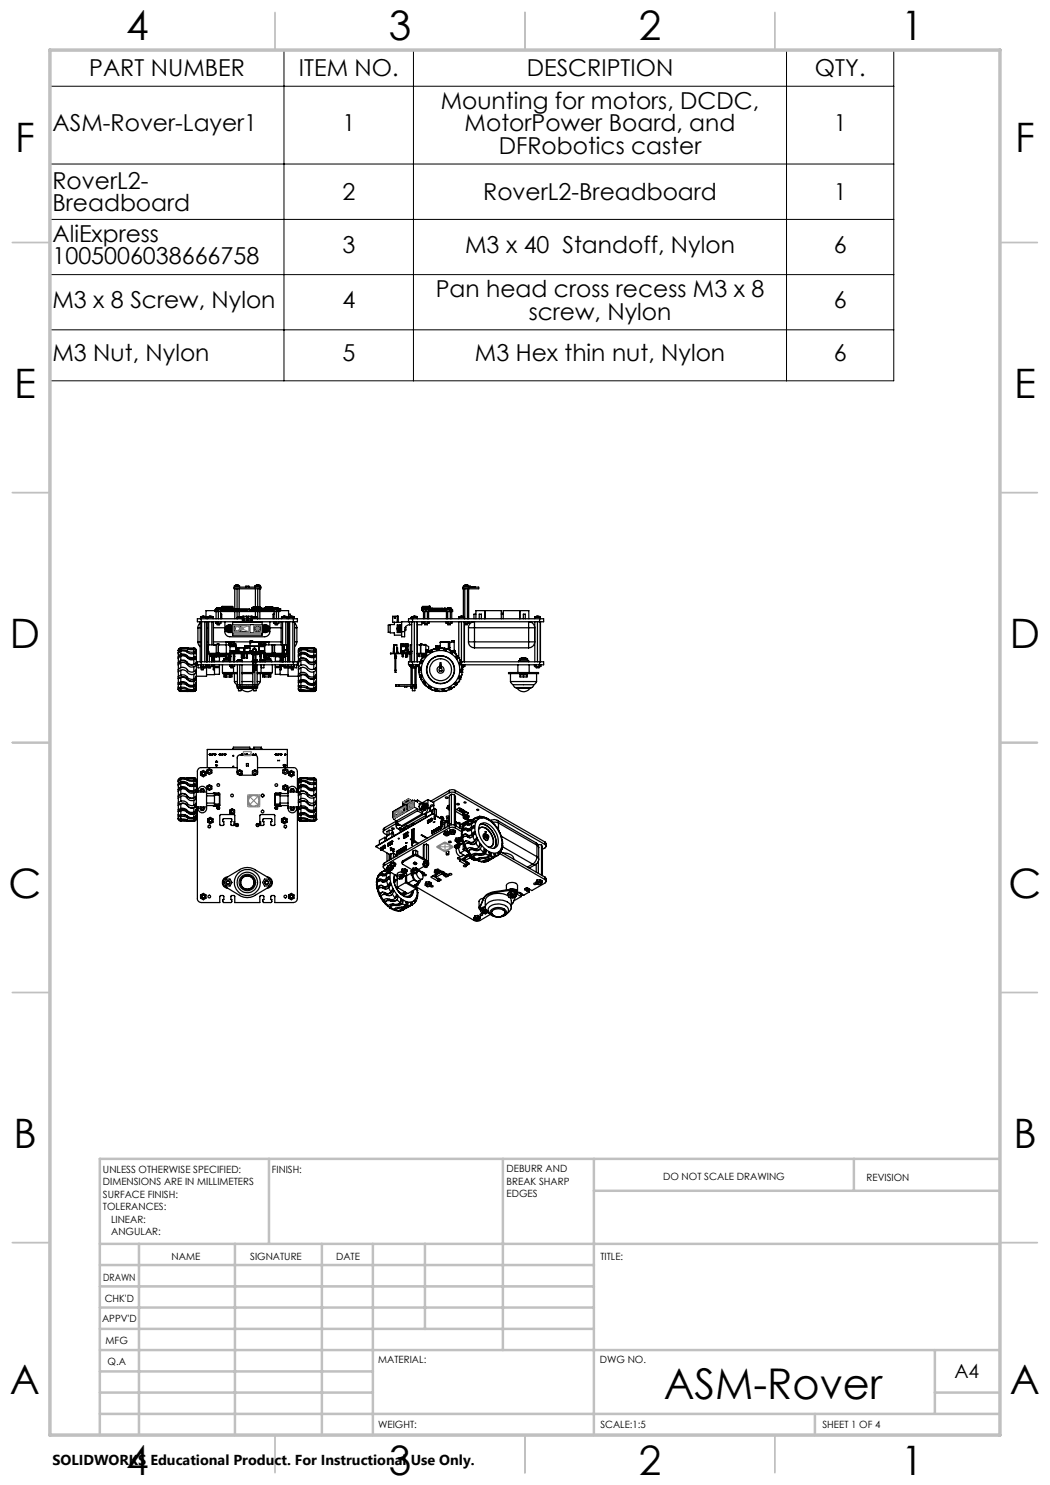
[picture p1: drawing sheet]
<svg xmlns="http://www.w3.org/2000/svg" width="210mm" height="297mm" viewBox="0 0 210 297" stroke-linecap="round" stroke-linejoin="round" font-family="sans-serif">
<defs><g id="words">
<text font-size="8.5" x="132.8" y="279.7">ASM-Rover</text>
<g font-size="8.1">
<text x="25.2" y="8">4</text>
<text x="77.7" y="8">3</text>
<text x="127.7" y="8">2</text>
<text x="180.2" y="8">1</text>
<text x="3" y="30.4">F</text>
<text x="203" y="30.4">F</text>
<text x="2.8" y="79.6">E</text>
<text x="202.8" y="79.6">E</text>
<text x="2" y="129.6">D</text>
<text x="202" y="129.6">D</text>
<text x="1.7" y="179.6">C</text>
<text x="201.7" y="179.6">C</text>
<text x="2.7" y="229.6">B</text>
<text x="202.7" y="229.6">B</text>
<text x="2" y="278.9">A</text>
<text x="202" y="278.9">A</text>
<text x="25.2" y="295">4</text>
<text x="77.7" y="295">3</text>
<text x="127.7" y="295">2</text>
<text x="180.2" y="295">1</text>
</g>
<g font-size="4.7">
<text x="17.8" y="15.2">PART NUMBER</text>
<text x="59.8" y="15.2">ITEM NO.</text>
<text x="105.4" y="15.2">DESCRIPTION</text>
<text x="163" y="15.2">QTY.</text>
<text x="88.1" y="21.7">Mounting for motors, DCDC,</text>
<text x="10.5" y="26.3">ASM-Rover-Layer1</text>
<text x="68.5" y="26.3">1</text>
<text x="92.9" y="26.3">MotorPower Board, and</text>
<text x="166.7" y="26.3">1</text>
<text x="99.7" y="30.8">DFRobotics caster</text>
<text x="10.5" y="37.7">RoverL2-</text>
<text x="68.5" y="40">2</text>
<text x="96.6" y="40">RoverL2-Breadboard</text>
<text x="166.7" y="40">1</text>
<text x="10.5" y="42.3">Breadboard</text>
<text x="10.5" y="48.4">AliExpress</text>
<text x="10.5" y="52.9">1005006038666758</text>
<text x="68.5" y="50.6">3</text>
<text x="93" y="50.6">M3 x 40 Standoff, Nylon</text>
<text x="166.7" y="50.6">6</text>
<text x="87.1" y="59.4">Pan head cross recess M3 x 8</text>
<text x="10.5" y="61.7">M3 x 8 Screw, Nylon</text>
<text x="68.5" y="61.7">4</text>
<text x="105.8" y="63.9">screw, Nylon</text>
<text x="166.7" y="61.7">6</text>
<text x="10.5" y="72.3">M3 Nut, Nylon</text>
<text x="68.5" y="72.3">5</text>
<text x="95" y="72.3">M3 Hex thin nut, Nylon</text>
<text x="166.7" y="72.3">6</text>
</g>
<text font-size="3.9" x="190.9" y="275.5">A4</text>
<text font-size="2.9" x="10.5" y="292.9">SOLIDWORKS Educational Product. For Instructional Use Only.</text>
<g font-size="2">
<text x="20.6" y="234.6">UNLESS OTHERWISE SPECIFIED:</text>
<text x="20.6" y="237.1">DIMENSIONS ARE IN MILLIMETERS</text>
<text x="20.6" y="239.6">SURFACE FINISH:</text>
<text x="54.4" y="234.6">FINISH:</text>
<text x="101.3" y="234.5">DEBURR AND</text>
<text x="101.3" y="237">BREAK SHARP</text>
<text x="101.3" y="239.5">EDGES</text>
<text x="132.6" y="236">DO NOT SCALE DRAWING</text>
<text x="173.3" y="236.2">REVISION</text>
<text x="20.6" y="242.1">TOLERANCES:</text>
<text x="22.2" y="244.6">LINEAR:</text>
<text x="22.2" y="247.1">ANGULAR:</text>
<text x="34.3" y="252">NAME</text>
<text x="50" y="251.9">SIGNATURE</text>
<text x="67.2" y="251.9">DATE</text>
<text x="120.1" y="251.9">TITLE:</text>
<text x="20.6" y="256.1">DRAWN</text>
<text x="20.9" y="260.3">CHK'D</text>
<text x="20.4" y="264.4">APPV'D</text>
<text x="21.1" y="268.8">MFG</text>
<text x="21.5" y="273">Q.A</text>
<text x="75.6" y="272.5">MATERIAL:</text>
<text x="120" y="272.5">DWG NO.</text>
<text x="75.6" y="285.5">WEIGHT:</text>
<text x="120.1" y="285.6">SCALE:1:5</text>
<text x="164.5" y="285.6">SHEET 1 OF 4</text>
</g>
</g></defs>
<g fill="none" stroke="#000" stroke-width=".25">
<path d="M46.8 117.4h5.3v.4h-5.3zM46.9 117.2h1M46.9 117.2v.2M46.9 117.2h.1M47 117.8v4M47.2 117l-.3 .2M47.2 117h.1M47.4 117.8v4M47.5 117h-.3M47.5 117h.1M47.5 117l.4 .2M47.8 117.8v4"/>
<path d="M47.9 117.2h.1M47.9 117.2v.2M49.2 117.4v-.2h.6v.2M51 117.2h.1M51 117.2h1M51 117.2v.2M51.1 117.8v3.7M51.3 117l-.3 .2M51.3 117h.1M51.4 117h-.1M51.4 117h.1M51.5 117h.3"/>
<path d="M51.5 117.8v3.7M51.8 117l.2 .2M51.8 117h.1M52 117.8l-.1 3.9M52 117.2h.1M52 117.4h.1M52 117.2v.2M92.6 117.4h3.1v.4h-3.1zM92.7 117.8v5.5M92.7 117.2h1M92.7 117.2v.2M92.7 117.2h.1"/>
<path d="M93 117l-.3 .2M93 117h.1M93 117h.5M93 117.8v6M93.5 117l.2 .2M93.5 117h.1M93.5 117.8v6M93.7 117.2h.1M93.7 117.2h.4v.2M93.7 117.2v.2M93.7 117.8v6M94.1 117.4h-.2"/>
<path d="M94.1 117.4h.1M94.2 117.4h.1M94.3 117.4h.1M94.5 117.4h.2M94.5 117.4h-.1M94.5 117.4h.1M94.6 117.4h.4M94.7 117.4h.1M94.8 117.4h.1M94.9 117.4h.1M35.7 137.6l.5 .2M35.7 132.6a1.13 1.13 0 0 1 1.8 0"/>
<path d="M35.7 135.7a1.16 1.16 0 0 1 1.8 0M35.7 131.4a1.32 1.32 0 0 1 1.8 0M35.7 136.8a1.27 1.27 0 0 1 1.8 .1M35.7 130v.1M35.8 130.4l-.1 .1M35.8 137.5l-.1 .1M36.2 129.6l-.3 .1-.2 .3v7.9l.2 .3 .3 .1M36.2 136.8v.7M36.2 137.5h-.4l-.1-.1v.2M36.2 137.8v.3M36.2 138.1h-.4l-.1-.3 .1 .3 .4 .2M36.2 129.6l-.4 .1-.1 .4"/>
<path d="M36.2 129.7l-.5 .4M36.2 129.7v.3M36.2 130l-.4 .2-.1 .3M36.2 130.2l-.5 .6v-.3M36.2 130.2v.6M36.2 130.8l-.5 .6M36.2 131.2l-.5 .6v-.4M36.2 131.2v.9M36.2 132.1l-.5 .5M36.2 132.5l-.5 .5v-.4M36.2 132.5v1M36.2 133.5l-.5 .4v.5l.5-.3"/>
<path d="M36.2 134.1v.9M36.2 135l-.5 .3v.4M36.2 135.5l-.5 .2M36.2 135.5v.9M36.2 136.4l-.5 .1v.3M36.2 136.8h-.5M36.2 135h.1a1.38 1.38 0 0 1 1.4 .7l.7 .2 .4-.1M36.2 134.1a1.52 1.52 0 0 1 1.7 .7l.5 .1h.4M36.2 132.5a1.65 1.65 0 0 1 1.7 .8l.3 .1 .6-.1M36.2 133.5h.1a1.28 1.28 0 0 1 1.4 .7l.7 .2 .4-.1M36.2 132.1l.1-.1a1 1 0 0 1 1.2 .5M36.2 131.2a2.11 2.11 0 0 1 1.8 .7h.8"/>
<path d="M36.2 135.5a1.16 1.16 0 0 1 1.3 .4M36.2 136.4h.1a1.42 1.42 0 0 1 1.4 .5l1.1 .2M36.2 130.8h.7l.6 .4M36.2 130.2h.7l.6 .3M36.2 137.5h.7l.6 .2M36.2 136.8h.7l.6 .3M36.2 130l1.3 .2M36.2 129.7l1.3 .1M36.2 138.1l1.3 .1M36.2 137.8l1.3 .1M36.2 129.6h1.3M36.2 129.6h2.6"/>
<path d="M36.2 138.3h1.3M36.2 138.3h.1M36.2 129.6h.1M36.2 138.3h1.5M37.5 132.5l.1 .1a1.09 1.09 0 0 0 1.2 .3M37.5 132.6a1.16 1.16 0 0 0 1.8 0M37.5 135.9l.5 .4 .8-.1M37.5 135.7a1.09 1.09 0 0 0 1.7 .1M37.5 130.5l.7 .3 .6-.1M37.5 131.2l.5 .3h.8M37.5 131.4a1.31 1.31 0 0 0 1.8 0M37.5 137.7l1.3 .2"/>
<path d="M37.5 137.1l.5 .3h.8M37.5 136.9a1.27 1.27 0 0 0 1.7 0M37.5 130.2l.5 .2h.8M37.5 129.8l1.3 .1M37.5 138.2l1.3 .1M37.5 137.9l1.3 .2M37.5 129.6l1.3 .1M37.5 138.3h1.3M37.5 129.6v.2M37.5 130.2v.3M37.5 131.2v.2M37.5 132.5v.1"/>
<path d="M37.5 135.7v.2M37.5 136.9v.2M37.5 137.7v.2M37.5 138.2v.1M38.8 136.2v.9M38.8 134.9v.9M38.8 134.3l.5-.4-.1 .6-.4 .4M38.8 133.3v1M38.8 131.9v1M38.8 130.7v.8M38.8 130.4l.5 .1M38.8 129.9v.5"/>
<path d="M38.8 129.9l.5 .2M38.8 129.7l.3 .2 .2 .2M38.8 129.6v.1M38.8 129.6l.2 .1M38.8 138.1v.2M38.8 137.4v.5M39.1 129.7a2.66 2.66 0 0 1 .2 1.9l-.1 6.3M39.1 138.1v.1M39.2 130.1h.1M39.2 135.8l-.4 .4M39.2 135.8l.1-.5-.5 .5M39.2 137.9l-.1 .3-.3 .1"/>
<path d="M39.2 137.9l.1-.1-.2 .3-.3 .2M39.2 137.6l-.4 .5M39.2 137.6l.1-.2-.5 .5M39.2 136.9l-.4 .5M39.2 136.9l.1-.4-.5 .6M39.2 137.6l-.1 .1M39.3 132.6l-.1 .5-.4 .2M39.3 132.6l-.5 .3M39.3 131.4l-.1 .4-.4 .1M39.3 131.4l-.5 .1M39.3 130.5l-.1 .3-.4-.1M39.3 130.5l-.4 .2"/>
<path d="M39.3 133h.2M39.5 133h.8M39.6 128.4l.1 .6 .3 .3M39.6 128.4h.4M39.6 125.6h.4M39.6 125.6v2.8M39.6 133v.6h.8M40 124.6l-.3 .4-.1 .6M40 124.4v8M40.1 123.5h.6M40.1 123.5v.3M40.1 133v.3h1.1v-.3"/>
<path d="M40.1 123.4v.1M40.1 123.4h.6M40.3 133.6v.3h.4v-.3M40.3 123.8h-.8v.6h.8M40.3 132.4h-.8v.6M40.3 123.8v.6M40.3 132.4v.6M40.3 124.4h8.2M40.3 133h10.3M40.3 123.8h8.2M40.3 132.4h10.3M40.3 124.4v8"/>
<path d="M40.4 123.3l-.3 .1M40.4 123.3h.1M40.4 123.3h.5M40.4 133.6h.6M40.4 133.3v.3M40.7 123.4h.5M40.7 123.5h.5M40.7 133v.3M40.9 123.3l.3 .1M40.9 123.3h.1M41 133.6h.3M41 124.4v8"/>
<path d="M41 133.3v.3M41.2 123.4v.1M41.2 123.5v.3M41.3 124.4v8M41.3 133v2.3h-2M41.3 129.6h.1M41.3 125.6h.1M41.3 128.4h.1M41.4 130.4v.1M41.4 130.7h.1M41.4 130.4h.3M41.4 130.5h.3"/>
<path d="M41.4 130.5v1.9M41.4 133v.3h1v-.3M41.4 124.4v6M41.4 130.7h16.1M41.5 130.7h.1M41.5 130.7h16M41.5 123.4v.1M41.5 123.4h1.1M41.5 123.5v.3M41.6 130.3l-.2 .1M41.6 130.3h.1M41.6 133.3v.3h.5v-.3"/>
<path d="M41.7 130.6v.1M41.7 130.5h.1M41.7 129h.1M41.7 129v1.7M41.7 129h1.6v1.7M41.7 124.4v4.6M41.8 123.3l-.3 .1M41.8 123.3h.1M41.8 123.3h.5M41.9 130.7v1.7M41.9 133v.3M41.9 131.2h.1"/>
<path d="M41.9 131.3h.1M41.9 130.7v.6M42 130.7v.6h-.1M42.3 123.3l.3 .1M42.3 123.3h.1M42.3 130.7v1.7M42.4 124.4v4.6M42.4 131.2h.1M42.4 131.2v.1M42.4 130.7v.5M42.4 131.3h.1M42.5 130.7l-.1 .6"/>
<path d="M42.6 123.4v.1M42.6 123.5v.3M42.7 133v.9h.2M42.7 124.4v4.6M42.7 130.7v.6M42.7 125.6h2.3M42.7 128.4h7.4M42.8 128.9h.1M42.9 133.9v1h-1.6M42.9 128.9h.1M42.9 131.2h.1M42.9 132.3h1v-1h-1.2v1.1"/>
<path d="M42.9 133.3h1M42.9 128.9l-.1 .1M42.9 128.9v.1M42.9 131.2v.1M42.9 130.7v.5M42.9 131.3v1.1M42.9 133v.9M42.9 133.5h1M42.9 131.3h.1M43 122.1h-1.8v1.3M43 130.7l-.1 .6M43.1 131.3h.1"/>
<path d="M43.1 131.2h.1M43.1 130.7v.6M43.2 121.7v.1M43.2 121.7h.9M43.2 121.8h1M43.2 121.8v.2M43.2 124.4v.3h1v-.3M43.2 121.9l-.1 .1M43.2 121.7h.1M43.2 131.3h.1M43.2 122.3v1.5M43.2 130.7v.6"/>
<path d="M43.3 130.7h.1M43.3 130.7v.6M43.4 121.6l-.2 .1M43.4 121.6h.1M43.4 121.6h.5M43.4 124.7v.3h.5v-.3M43.5 130.7v.5M43.5 131.2h.1M43.6 122h-.6v.3h.6M43.6 122h7.1M43.6 122v.3M43.6 122.3h11.8"/>
<path d="M43.6 131.2h.1M43.6 128.8h.1M43.6 131.2l.1 .1M43.6 130.7v.5M43.6 128.8l-.5 .2M43.6 128.8l.2 .2M43.7 130.6v.1M43.7 131.3h.1M43.7 130.5h.1M43.7 129h.1M43.7 129h2.3v1.7M43.7 122.3v1.5"/>
<path d="M43.7 124.4v.3M43.7 129v1.7M43.8 131.2h.1M43.8 131.2l-.1 .1M43.8 130.7v.5M43.9 130.7l-.1 .5M43.9 133.5v1.4h-1M43.9 131.2h.1M43.9 130.7v.5M43.9 133v.5M43.9 131.2v.1M43.9 121.6l.2 .1"/>
<path d="M43.9 121.6h.1M43.9 131.3h.1M44 130.7l.1 .5M44 131.2l-.1 .1M44.1 121.7h.2M44.1 121.7l.1 .1M44.1 122.8h.2v1M44.1 131.2h.1M44.1 122.3v1.5M44.1 130.7v.5M44.1 131.2l.1 .1M44.2 131.3h.1"/>
<path d="M44.2 121.8v.2M44.2 121.9h.1M44.2 121.7h.1M44.3 122l.1-.7h2.1l.1 .7M44.3 121.9h.1M44.3 121.9h.2M44.3 130.7l-.1 .6M44.3 121.8v.1M44.3 121.7l.3 .2M44.4 121.4h2.1v.3l-.2 .1h-1.7l-.2-.1zM44.4 131.2h.1M44.4 121.8v.2"/>
<path d="M44.4 121.9h2.1M44.4 122h.2M44.4 131.3h.1M44.4 130.7v.6M44.5 133v1.5h3M44.5 122h.1M44.5 130.7v.6h-.1M44.6 134.5v.2h.5M44.6 121.9v.1M44.6 121.6h.1M44.6 121.5h1.6M44.6 121.6h1.6"/>
<path d="M44.7 121.6h.1M44.7 121.5h.1M44.7 131.2h.1M44.7 121.5h1.5M44.7 121.5l-.1 .1M44.7 130.7v.5M44.7 131.2v.1M44.7 122h.1M44.7 131.3h.1M44.7 121.4h.1M44.7 121.5v.1M44.7 121.9v.1"/>
<path d="M44.7 121.4h.2M44.8 121.6h.1M44.8 130.7l-.1 .6M44.8 122h.1M44.8 121.9v.1M44.8 131.8h1.1M44.8 131.8v.3M44.8 135h1.6v.4h-1.6zM44.8 131.8h.1M44.9 121.6h.1M44.9 121.9v.1M44.9 121.4h.1"/>
<path d="M44.9 131.2h.1M44.9 131.2v.1M44.9 130.7v.5M44.9 122h.1M44.9 131.3h.1M44.9 134.7v.3M45 124.4v1.9a1.02 1.02 0 0 0 1 1h7a1.09 1.09 0 0 0 1-1v-1.9M45 121.8h.1M45 121.6h.1M45 121.9v.1M45 122h.1M45 131.2h.1"/>
<path d="M45 130.7v.5M45 131.2l-.1 .1M45.1 121.8h.1M45.1 122h.1M45.1 121.6h.1M45.1 134.5v.2M45.1 134.7h2.4M45.2 121.6h.1M45.2 121.9v.1M45.2 131.2h.1M45.2 130.7v.5M45.2 122h.1"/>
<path d="M45.2 131.2v.1M45.2 131.6l-.4 .2M45.2 131.6h.1M45.2 131.3h.1M45.2 135v.4M45.2 128.5h1.6M45.2 128.5l.1 2.2M45.3 121.6h.1M45.3 121.9v.1M45.3 122h.1M45.3 130.7l-.1 .6M45.4 128.4l-.2 .1"/>
<path d="M45.4 121.6h.1M45.4 121.9v.1M45.4 128.4h1.3M45.4 128.4h.1M45.4 121.9l.1 .1M45.5 121.6h.1M45.5 122h.1M45.6 121.6h.1M45.6 121.9v.1M45.6 125.8l.1 .1M45.6 125.8h.1M45.6 125.7h.1"/>
<path d="M45.6 125.7h-.1l.1 .1M45.6 125.7v.1M45.7 125.8v.1M45.7 125.8h.1M45.7 125.6v.1M45.7 125.7h.1M45.7 125.6l-.1 .1M45.7 125.6v-.1l.1 .1M45.7 125.9v.1l.1-.1M45.7 125.7h-.1M45.7 131.3h.1M45.7 131.2h.1"/>
<path d="M45.7 121.6h.1M45.7 130.7v.6M45.7 125.9h.1M45.7 125.6h.1M45.7 121.9h.1M45.8 125a.76 .76 0 0 1 .7 .7 .76 .76 0 0 1-.7 .8M45.8 125a.76 .76 0 0 0-.8 .7 .76 .76 0 0 0 .8 .8M45.8 121.6h.1M45.8 121.9h.1M45.8 125h.7M45.8 126.5h.7M45.8 129v-.2h1.4v1.9"/>
<path d="M45.8 121.8h.1M45.8 121.9v.1M45.8 130.7v.6h-.1M45.8 125.8h.1M45.8 125.6l.1 .1M45.8 125.7h.1M45.8 125.6v.1M45.8 130.7h.1M45.9 125.8h.1M45.9 125.7h.1M45.9 125.7h.1v.1h-.1M45.9 125.7v.1"/>
<path d="M45.9 125.7l-.1 .2M45.9 121.6h.1M45.9 121.8h.1M45.9 121.9h.1M45.9 132.1h-1.3v.3M45.9 131.5l-.7 .1M45.9 128.9v.1M45.9 130.7v1.7M45.9 128.9l.2 .1M45.9 121.9v.1M45.9 133v.3h1v-.3M46 121.6h.1"/>
<path d="M46 121.4h.1M46 121.9v.1M46 129.1l.1 .1M46 135v.4M46 130.5h.3M46 129.3h1.2M46 130.2h.3M46 121.9h.1M46 130.7h.1M46 131.3h.1M46 130.7v.6M46.1 128.8l-.2 .2a.24 .24 0 0 1 .3-.2 .24 .24 0 0 1 0 .4h-.2"/>
<path d="M46.1 121.6h.1M46.1 129.2h.1M46.1 128.9h.1M46.1 128.8l-.2 .1M46.1 128.8h.1M46.1 131.3h.1M46.1 128.8l-.1 .2M46.1 121.4h.1M46.1 121.9h.1M46.1 131.3v1.1M46.2 128.8l.2 .2M46.2 121.5h.1"/>
<path d="M46.2 130.7h.1M46.2 128.9l.1 .1M46.2 128.8v.1M46.2 133.3v.3h.5v-.3M46.2 121.5v.1h-1.5M46.2 121.9v.1M46.2 128.9l.2 .1M46.2 130.7l-.1 .6M46.2 121.4h-.1M46.2 121.5l-.1 .1M46.2 129h.1M46.2 128.4h.1"/>
<path d="M46.2 121.6h.1M46.2 122h.1M46.2 121.5v.1M46.2 130.2v.3M46.2 134.7v.3M46.3 122h.1M46.3 121.8h.1M46.3 129.1l-.2 .1M46.3 129h.1M46.3 130.5h.1M46.3 130.2h.1M46.3 130.2v.3"/>
<path d="M46.4 121.9l-.1 .1M46.4 121.9v.1M46.4 129.1l-.3 .1M46.4 129h.1M46.4 121.9h.7M46.4 133v.3M46.5 121.8v.2M46.5 124.5h5.9v2.5h-5.9zM46.5 126.6h5.9M46.5 124.9h5.9M46.6 121.7l-.2 .2M46.6 129h.1"/>
<path d="M46.6 122h.1M46.6 129v.1M46.6 129l.1 .2M46.6 128.9v.1M46.6 129l.2 .1M46.6 128.9l.2 .1M46.7 128.4l.1 .1M46.7 128.4h.1M46.7 125h3.3v1.5h-3.3zM46.7 130.2v.3M46.7 130.7v1.7M46.7 133.3v1.2"/>
<path d="M46.7 121.9h.1M46.7 130.7h.1M46.7 129.2h.1M46.7 131.3h.1M46.7 121.9v.1M46.7 130.7v.6M46.8 128.8l-.2 .2M46.8 128.9h.1M46.8 128.8l-.2 .1M46.8 128.8h.1M46.8 131.3h.1M46.8 121.9v.1"/>
<path d="M46.8 125.1h3v1.3h-3zM46.8 128.8v.2h-.2M46.8 129.1v.1M46.8 129.1l-.1 .1M46.8 128.5v.3M46.8 129.2h.1M46.9 128.8l.2 .2M46.9 136.3l.2 .4 .3 .2M46.9 121.9h.1M46.9 130.7h.1M46.9 128.9l.1 .1M46.9 128.8v.1"/>
<path d="M46.9 136.3h.6M46.9 122v-.2h3v.2M46.9 128.9l.2 .1M46.9 130.7v1.7M46.9 134.7v1.6M46.9 129h.1M46.9 131.3h-.1M47 121.9v.1M47 122.3v1.5M47 130.2v.3M47 129.1h.1M47 129.1l-.2 .1"/>
<path d="M47 129h.1M47 130.5h.1M47 130.2h.1M47 130.2h-.4v.3h.4M47.1 129h.1M47.1 121.8v.2M47.2 129.6h2.8v1M47.2 122h.1M47.2 130.4h.5M47.2 125.1a.68 .68 0 0 0-.4 .6 .68 .68 0 0 0 .4 .7M47.2 129.9v.5M47.2 130.3l.1 .1"/>
<path d="M47.2 130.2v.1M47.2 129.9h.5M47.2 129.9h.1M47.3 130.3h.1M47.3 129.5l-.1 .4M47.3 130.1l-.1 .1M47.3 130.3l.3 .1M47.3 129.9v.4M47.4 129.9h.1M47.4 136.9v.2M47.4 122.3v1.5M47.4 136.9h.1"/>
<path d="M47.4 132.1h.1M47.4 137.3h.6M47.4 136.9h.6M47.4 123.5h1M47.4 132.1h.5M47.4 121.8v.2M47.4 123.5v.3M47.4 132.1v.3M47.4 136.9v.7h1v-.3M47.5 121.9h.1M47.5 121.9l.1 .1M47.5 121.9v.1"/>
<path d="M47.5 133v3.9M47.6 129.9h.1M47.6 129.9h.1h-.5M47.6 130.3v.1M47.7 132l-.3 .1M47.7 137.6v.5h.5v-.5M47.7 132h.1M47.7 130.1l-.4 .1M47.7 129.6h.1M47.7 130.4h.1M47.7 130.6h.1M47.7 129.6v1"/>
<path d="M47.7 123.4l-.3 .1M47.7 122h.1M47.8 125.1a.72 .72 0 0 1 0 1.3M47.8 130.3h.1M47.8 130.4h.1M47.8 123.3l-.1 .1M47.8 131.9l-.1 .1M47.8 131.9h.1M47.8 122.3v1M47.8 130.4h2.1M47.8 130.5l-.1 .1M47.9 123.3l-.2 .1"/>
<path d="M47.9 123.3v.1M47.9 132h.1M47.9 130.4h.1M47.9 130.3h.1M47.9 122h.4M47.9 130.3v.1M47.9 130.3l-.1 .4M47.9 123.4h.2M47.9 132.1h.5M47.9 121.9v.1M47.9 133v3.9M47.9 137.3v.3"/>
<path d="M48 123.3h.1M48 123.3l-.1 .1M48 123.3v.1M48 131.9v.1M48 131.9l.2 .1M48 121.9v.1M48 123.3l.1 .1M48 136.9v.4M48 137.3h2.9M48 136.9h2.9M48.1 123.3l.3 .2M48.1 121.9v.1"/>
<path d="M48.2 121.9v.1M48.2 132l.2 .1M48.2 137.7h2.5a1.49 1.49 0 0 1-2.5 0zM48.2 132h.1M48.3 131.5l.1 .1M48.3 131.5h.1M48.3 121.9v.1M48.3 130.7v.8M48.4 131.6h.1M48.4 134.5h2.2M48.4 134.7h2.2M48.4 136.3h2.2"/>
<path d="M48.4 133v3.9M48.4 123.5h-1M48.4 132.1h.1M48.4 130.7v.9M48.4 137.5h2.1M48.4 122h.2M48.4 132.1v.3M48.5 124.5v-1.2h2v1.2M48.6 130.6h.1M48.6 130.6h-.2v.1M48.6 121.9v.1M48.6 130.6h.2v.1"/>
<path d="M48.7 123.3v1.2M48.8 131.5l.1 .1M48.8 130.4v-.8l.1 .8M48.8 131.5h.1M48.8 124.5v-.9h.2v.9M48.8 130.7v.8M48.8 124.4h.2M48.9 131.6h.1M48.9 130.7v.9M48.9 129.6v.8M48.9 129.2h.1M48.9 130.4h.1"/>
<path d="M48.9 129.6h.1M48.9 121.9v.1M48.9 129.2v1.2M48.9 129.2h.4v.4M49 121.9v.1M49 121.9h.1M49 121.9l-.2 .1M49.1 130.6h.1M49.1 130.6h-.2v.1M49.1 122h.2M49.1 130.6h.2v.1M49.2 121.9v.1"/>
<path d="M49.3 123.3v1.1h.4v-1.1M49.3 137.3v.1h.4v-.1M49.3 131.5l.1 .1M49.3 131.5h.1M49.3 130.7v.8M49.4 130.7v.9M49.4 122h.1M49.5 123.5v.1M49.5 129.3h2.3M49.5 123.6l-.1-.1v.9M49.5 123.6v.8M49.5 129.3v.3"/>
<path d="M49.6 130.6h.1M49.6 130.6l-.2 .1M49.6 130.6h-1.4l.1 .1M49.7 129.2l-.2 .1M49.7 129.2h2.1M49.7 129.2v.4M49.8 130.3h.1M49.9 130.5h.1M49.9 130.4h.1M49.9 130.3h.1M49.9 130.3v.4M49.9 130.3l-.1 .1"/>
<path d="M49.9 130.5l.1 .1M50 124.5v-.9h.2v.9M50 124.4h.2M50 130.6h.1M50 122h.2M50 130.3h.1M50 130.4h.6M50 130.3h.2M50.1 130.3h.1M50.1 128.1v.3M50.1 128.1v.2l.1-.2M50.1 121.9v.1"/>
<path d="M50.1 128.1h.1M50.1 130.3l.1 .1M50.1 130.3h.5M50.2 128.1h.3v.3M50.2 128.4v.2h-.2M50.2 121.9h.1M50.2 130.3h.1M50.2 121.9v.1M50.2 130.2v.2v-.2h.4M50.3 123.3v1.2M50.3 130.7h.1M50.3 130.7h.3"/>
<path d="M50.4 130.7l.1 .2M50.4 121.7v.3M50.4 121.7h.1M50.4 121.6h.1M50.4 121.6v.4M50.5 122h.1M50.5 121.6h.1M50.5 121.7h.1M50.5 121.6h-.1M50.5 121.7v.1M50.5 121.9h.1M50.5 130.9h.1"/>
<path d="M50.5 132.1v.3M50.5 124.4h8.2M50.5 123.8h8.2M50.5 132.1h.1M50.5 123.5h1M50.5 121.8h.1M50.5 130.5h.1M50.5 132.1h.1zM50.5 121.6v.4M50.5 130.5v.2M50.5 130.7v.2M50.5 121.8l.2 .2"/>
<path d="M50.5 130.5h.7M50.5 128.4h5.7M50.6 121.7h.1M50.6 121.7v.1M50.6 121.6h.1M50.6 121.8h.1M50.6 121.6v.1M50.6 121.9h.1M50.6 130.5v.2M50.6 133v3.9M50.6 121.8l.1 .1M50.6 129.9a.3 .3 0 0 1 .3-.3 .3 .3 0 0 1 .3 .3"/>
<path d="M50.6 121.5h.1M50.6 121.5l-.1 .1M50.6 129.9h.6M50.6 129.9v.8M50.6 132l-.1 .1M50.6 130.7h.1M50.6 121.5v.1M50.6 134.5h.1M50.6 121.5v.2M50.6 130.7v3.8M50.7 121.9h.1M50.7 121.5h.1"/>
<path d="M50.7 121.5h-.1M50.7 122h.1M50.7 121.5h1.2M50.7 130.5v.2M50.7 121.9v.1M50.7 137.6v.5h.5v-.5M50.7 132.1h.4M50.7 130.7v3.8h-.1M50.7 121.9h1.3M50.7 133h.4M50.7 132.4h.4M50.8 123.4l-.3 .1"/>
<path d="M50.8 122h.1M50.8 121.9v.1M50.8 132h.1M50.8 123.4h.1M50.8 125h1.5v1.5h-1.5zM50.8 122h1M50.8 122h2.9M50.8 130.5v.2M50.8 130.7h.1M50.8 130.7h.3v3.4M50.9 121.7h.1M50.9 121.6h.1"/>
<path d="M50.9 121.9h.1M50.9 137.3h.6M50.9 136.9h.6M50.9 131.9l-.1 .1M50.9 131.9v.1M50.9 132h.2M50.9 123.3l-.1 .1M50.9 123.3v.1M50.9 123.4h.2M50.9 121.6v.1M50.9 130.5v.2M50.9 136.9v.4"/>
<path d="M50.9 130.7v.2l.1-.2M50.9 121.6h.6M50.9 121.7h.6M51 130.5v.2M51 133v3.9M51 137.3v.3M51 121.7h.1M51.1 121.7h.1M51.1 131.9v.1M51.1 131.9h.1M51.1 123.3v.1M51.1 123.3h.1"/>
<path d="M51.1 123.3l.1 .1M51.1 134.1h.1M51.1 122.3v1M51.1 130.5v.2M51.2 121.7h.1M51.2 121.6h.1M51.2 122h.1M51.2 130.5h.1M51.2 131.9h.1M51.2 129.9v.8M51.2 130.7v3.4h-.1M51.2 130.2l.1 .1"/>
<path d="M51.2 130.4h.6M51.2 130.3h.1M51.2 133h7.5M51.2 132.4h7.5M51.2 132l.3 .1M51.2 123.4l.3 .1M51.2 121.9v.1M51.2 121.9h.1M51.2 132h.1M51.2 123.4h.1M51.2 130.3v.1M51.2 130.3h.6"/>
<path d="M51.3 122h.1M51.3 121.9v.1M51.3 121.9h.1M51.3 130.3h.1M51.3 121.7h.1M51.3 130.3l-.1 .1M51.3 121.6h.1M51.4 130.3h.1M51.4 130.4h.1M51.4 130.7h.1M51.4 121.7h.1M51.4 130.7v.2l.1-.2"/>
<path d="M51.4 136.3h.7M51.4 130.3v.1M51.4 133v3.9M51.4 134.7h2.5M51.5 132.1h.1M51.5 123.5h.1M51.5 121.7h.1M51.5 132.1h-.3h.3M51.5 136.9v.2M51.5 130.3h.1M51.5 136.9h.1M51.5 136.9v.7h-1v-.3"/>
<path d="M51.5 123.5v.3M51.5 132.1v.3M51.5 121.6h.1M51.5 121.6v.1M51.5 122.3v1.5M51.5 130.3v.1M51.5 121.6l-.6 .1M51.6 130.3h-.1M51.6 130.3h.1M51.6 121.7h-.1M51.6 121.9h.1M51.6 121.6v.1"/>
<path d="M51.6 130.4h.1M51.6 130.7h.1M51.6 130.3h.2M51.7 130.3h-.1M51.7 122h.1M51.8 121.9h.1M51.8 122h-.1M51.8 122h.1M51.8 121.9v.1M51.8 130.3h.1M51.8 129.3h.1M51.8 129.2h.1"/>
<path d="M51.8 130.7h.1M51.8 129.3h1.1M51.8 128.4l.1 .2M51.9 121.5h.1M51.9 122h-.1M51.9 122h.1M51.9 129h.1M51.9 121.8h.1M51.9 121.6h.1M51.9 121.5v.1M51.9 121.5l.1 .1M51.9 129v.1"/>
<path d="M51.9 129l.2 .2M51.9 128.9v.1M51.9 121.5l-1.3 .1M51.9 128.9l.2 .1M51.9 121.7h.1M51.9 121.7v.1M51.9 128.8v-.4h-1.9v.8M51.9 121.8l-.1 .1M52 121.6h.1M52 121.8h.1M52 122.3v1.5M52 121.8l-.1 .2"/>
<path d="M52 121.7h.1M52 121.7v.1M52 122h.1M52 121.9h.1M52 121.6l.9 .1M52 121.7h.9M52 121.6v.1M52 121.9v.1M52 130.7v1.7M52 132h.7M52 130.7h.1M52 131.3h.1"/>
<path d="M52 130.7v.6M52.1 128.8l-.2 .2M52.1 136.3l-.6 .6M52.1 129.2h.1M52.1 128.9h.1M52.1 128.8l-.2 .1M52.1 128.8h.1M52.1 131.3h.1M52.1 128.8v.2h-.2M52.1 134.7v1.6M52.2 128.8l.2 .2M52.2 130.7h.1"/>
<path d="M52.2 129.2h.1M52.2 128.9l.1 .1M52.2 128.8v.1M52.2 128.5h1.6M52.2 128.5v.3M52.2 128.9l.2 .1M52.2 130.7l-.1 .6M52.2 129h.1M52.2 133v1.5M52.2 130.7v1.7M52.3 133v.6h.5v-.6M52.3 130.2v.3"/>
<path d="M52.3 128.4l-.1 .1M52.3 129.1l-.1 .1M52.3 129h.1M52.3 128.4h1.3M52.3 128.4h.1M52.3 130.5h.1M52.3 130.2h.1M52.3 130.2h-.4v.3h.4M52.4 129.1l-.2 .1M52.4 129h.1M52.4 125h.8M52.4 126.5h.8"/>
<path d="M52.5 121.9l.3-.1v.2M52.5 121.9h.1M52.5 135h1.7v.4h-1.7zM52.5 121.9v.1M52.5 132v.4M52.6 129h.1M52.6 129v.1M52.6 129l.2 .2M52.6 128.9v.1M52.6 128.9l.2 .1M52.7 130.2v.3M52.7 134.7v.3"/>
<path d="M52.7 130.7h.1M52.7 131.3h.1M52.7 121.9v.1M52.7 130.7v.6M52.8 128.8l-.2 .2M52.8 129.2h.1M52.8 128.9h.1M52.8 128.8l-.2 .1M52.8 128.8h.1M52.8 131.3h.1M52.8 128.8v.2h-.2M52.8 131.3v1.1"/>
<path d="M52.8 121.9h-.4v.1M52.8 132h.2M52.9 128.8l.2 .1a.22 .22 0 0 0-.4-.1 .22 .22 0 0 0 0 .4h.2M52.9 121.7h.1M52.9 130.7h.1M52.9 128.9l.1 .1M52.9 128.8v.1M52.9 121.7v.3M52.9 128.9v1.8M52.9 130.7l-.1 .6M52.9 129h3.5v1.7M52.9 129.1h.1"/>
<path d="M52.9 129.1l-.1 .1M52.9 129h.1M52.9 130.6v.1M52.9 130.5h.1M52.9 135v.4M52.9 130.2h-.3v.3h.3M53 121.6h.1M53 121.7h.1M53 121.6v.1M53 121.9h.1M53 122h.1M53 121.9v.1"/>
<path d="M53 121.7l.1 .1M53 132.1h1.3v.3M53 131.5l.7 .1M53 131.8h1.2M53 131.8h1.1M53 130.7v1.7M53.1 121.6h.1M53.1 121.7h.1M53.1 121.7v.1M53.1 121.8h.1M53.1 125.7h.1M53.1 125.7h-.2v.1h.2"/>
<path d="M53.1 125.8v.1M53.1 125.8h.1M53.1 125.7v.1M53.1 121.6v.1M53.1 121.8l.1 .2M53.1 125.6v.1M53.1 125.6v-.1l.1 .1M53.1 125.9v.1l.1-.1M53.1 125.8l.1 .1M53.1 121.8l.1 .1M53.1 125.9h.1M53.1 125.6h.1"/>
<path d="M53.1 128.4h.1M53.1 121.9h.1M53.1 121.5h.1M53.1 121.5v.1M53.1 121.5l-.1 .1M53.1 131.2h.1M53.1 130.7v.5M53.1 131.2l.1 .1M53.2 125a.76 .76 0 0 0-.8 .7 .76 .76 0 0 0 .8 .8M53.2 125a.76 .76 0 0 1 .7 .7 .76 .76 0 0 1-.7 .8M53.2 121.5h.1M53.2 121.5h-.1"/>
<path d="M53.2 122h.1M53.2 125.9h.1M53.2 125.6h.1M53.2 125.6l-.1 .1M53.2 125.6v.1M53.2 131.3h.1M53.2 121.5h1.2M53.2 129v-.2h-1.4v1.9M53.2 121.5l-.1 .1M53.2 121.9h.1M53.2 125.8h.1M53.2 125.6l.1 .1"/>
<path d="M53.2 125.7h.1M53.2 125.8v.1M53.2 121.9h1.1M53.3 121.9h.1M53.3 122h.1M53.3 121.9v.1M53.3 125.7h.1v.1h-.1M53.3 125.7v.1M53.3 125.8h-.1M53.3 122h1M53.3 125.7l-.1 .2M53.3 130.7l-.1 .6"/>
<path d="M53.4 121.7h.1M53.4 121.6h.1M53.4 121.9h.1M53.4 121.6v.1M53.4 121.6h.7M53.4 121.7h.7M53.5 121.7h.1M53.6 121.7h.1M53.6 128.4l.2 .1M53.6 128.4h.1M53.7 121.7h.1M53.7 131.2h.1"/>
<path d="M53.7 131.3h.1M53.7 130.7v.6M53.7 121.6h.1M53.7 131.6l.4 .2M53.7 122h.1M53.7 131.6h.1M53.7 135v.4M53.8 122h.1M53.8 122h-.1M53.8 121.9v.1M53.8 121.9h.1M53.8 128.5v.5"/>
<path d="M53.8 130.7l-.1 .6M53.8 121.7h.1M53.8 122h1.6M53.8 121.6h.1M53.9 121.7h.1M53.9 130.7v.5M53.9 134.5v.2M54 121.7h.1M54 130.7l-.1 .5M54 134.7v.3M54 125.6h2.2M54.1 121.7h.1"/>
<path d="M54.1 121.6h.1M54.1 121.6v.1M54.1 131.8h.1M54.1 121.9h.1M54.2 131.2h.1M54.2 130.7v.5M54.2 131.8v.3M54.2 131.2v.1M54.2 131.3h.1M54.2 122h.1M54.3 122h-.1M54.3 122h.1"/>
<path d="M54.3 121.9v.1M54.3 121.9h.1M54.3 130.7l-.1 .6M54.3 134.5v.2h-.4M54.4 121.5h.1M54.4 122h-.1M54.4 122h.1M54.4 121.6h.1M54.4 121.5v.1M54.4 121.5l.1 .1M54.4 121.9h.4M54.4 121.5l-1.3 .1"/>
<path d="M54.4 121.7v.1M54.4 121.7h.1M54.4 121.8h.1M54.4 121.6v.1M54.4 129v1.7M54.4 121.8l-.1 .1M54.5 121.7h.1M54.5 121.6h.1M54.5 121.8h.1M54.5 121.7l-.1 .1M54.5 130.7v.5M54.5 133v1.5h-3.1"/>
<path d="M54.5 121.7l.1 .2M54.5 121.8l-.1 .2M54.5 121.7v.1M54.5 122h.1M54.5 121.9h.1M54.5 121.9v.1M54.5 129v1.7M54.5 121.6v.1M54.6 121.9h.1M54.6 121.7h-.1M54.6 130.7l-.1 .5M54.6 121.9v.1"/>
<path d="M54.6 131.2h.1M54.6 131.2l.1 .1M54.6 130.7v.5M54.7 131.3h.1M54.7 121.9v.1M54.8 121.8h1M54.8 121.8v.2M54.8 124.4v.3h1v-.3M54.8 121.7v.1M54.8 131.2h.1M54.8 121.7h.9M54.8 130.7v.5"/>
<path d="M54.8 131.2l-.1 .1M54.8 122.8h-.2v1M54.8 122.3v1.5M54.9 130.7l-.1 .5M54.9 130.6v.1M54.9 130.5h.1M54.9 129h.1M54.9 129v1.7M55 121.6l-.2 .1M55 121.6h.1M55 121.6h.5M55 124.7v.3h.5v-.3"/>
<path d="M55.1 130.7v.5M55.1 133.5v1.4h.9M55.1 133v.5M55.1 133.3h.9M55.1 133.5h.9M55.1 131.2h.1M55.1 131.3h.1M55.1 130.7v.6M55.2 130.7v.6M55.3 130.7v.6h-.2M55.3 122.3v1.5M55.3 124.4v.3"/>
<path d="M55.4 122h.7v-.3h-.1v.6h-.6M55.4 130.7v.5M55.4 122v.3M55.5 130.7l-.1 .5M55.5 121.6l.2 .1M55.5 121.6h.1M55.6 131.2h.1M55.6 131.2v.1M55.6 130.7v.5M55.6 131.3h.1M55.7 122.3v1.5M55.7 121.7l.1 .1"/>
<path d="M55.7 130.7v.6M55.8 121.8h.2M55.8 121.8v.2M55.8 121.9h.2M55.8 130.7v.6h-.2M56 122.1h1.7v1.7M56 133.9v1h1.6M56 131.3v1.1M56 133v.9M56.1 131.2h.1M56.1 131.3h.1M56.1 130.7v.6"/>
<path d="M56.2 124.4v4.6M56.2 130.7l.1 1.7M56.2 131.2l-.1 .1M56.3 131.3h-1.2v1h.9M56.3 133v.9h-.3M56.3 123.5h.6M56.3 123.5v.3M56.3 123.4v.1M56.3 123.4h.6M56.5 124.4v6.3M56.5 130.7v1.7M56.6 133v.3h1v-.3"/>
<path d="M56.6 123.3l-.3 .1M56.6 123.3h.1M56.6 129h.1M56.6 129.8h.1M56.6 129.8l.2 .2M56.6 129h.7v1.7M56.6 129v1M56.6 130.7v1.7M56.7 131h.1M56.7 130.9v.1M56.7 130.9h.1M56.7 129.6l.1-.1-.2 .3z"/>
<path d="M56.7 129.8l.1 .2M56.7 129.8h.1M56.7 131l.1 .3M56.7 130.9l.1 .1M56.7 130.7v.2M56.8 130h-.2v.7M56.8 131h.1M56.8 130h.1M56.8 131v.3M56.8 131.3h.1M56.8 129.6l-.1 .2M56.8 129h.1"/>
<path d="M56.8 129v1.7M56.8 130.7v.3M56.8 133.3v.3h.5v-.3M56.9 131.3h.1M56.9 123.4h.5M56.9 123.5h.5M56.9 130.7l.1 .3M56.9 123.3h-.3M56.9 123.3h.1M57 123.3h.1M57 131h.1M57 131l-.1 .3"/>
<path d="M57 131.2h.1M57 131.3h.1M57 130.7v.6M57 131.1l-.1 .2M57 130.8l-.1-.1 .1 .3M57 130.9v.1M57.1 133v.3M57.1 123.3l.3 .1M57.1 123.3h.1M57.1 130.7v1.7M57.1 124.4v4.6M57.3 130.3l.2 .1"/>
<path d="M57.3 130.4h.2M57.3 130.5h.3M57.4 123.4v.1M57.4 123.5v.3M57.5 130.7h.1M57.5 124.4v6M57.5 130.7v1.7M57.5 129.6h.1M57.5 125.6h.1M57.5 128.4h.1M57.5 130.4l.1 .1M57.6 130.5l-.1 .2"/>
<path d="M57.6 133.6h.4M57.6 133v2.3h2.1M57.6 124.4v8M57.7 123.4v.1M57.7 122.8h.3v.5M57.7 123.4h.6M57.7 123.5h.6M57.7 133v.3h1.1v-.3M57.9 124.4v8M58 123.3l-.3 .1M58 123.3h.1M58 123.3h.5"/>
<path d="M58 133.6h.6M58 133.3v.3M58.3 133.6v.3h.4v-.3M58.3 123.4h.5M58.3 123.5h.5M58.3 133v.3M58.5 123.3l.3 .1M58.5 123.3h.1M58.6 124.4v8M58.6 133.3v.3M58.7 123.8h.8v.6h-.8M58.7 132.4h.8v.6"/>
<path d="M58.7 133h.8M58.7 123.8v.6M58.7 132.4v.6M58.8 123.4v.1M58.8 123.5v.3M58.9 124.6l.4 .5 .1 .5M58.9 125.6h.5M58.9 128.4h.5M58.9 124.4v8M59.3 133v.6h-.7M59.4 128.4l-.1 .4-.4 .5M59.4 125.6v2.8"/>
<path d="M59.5 133h.2M59.7 130v7.9l.1 .3 .4 .1M59.7 137.4l.1 .1h.4M59.7 137.8l.5 .2M59.7 137.8l.1 .2 .4 .1M59.7 135.3a1.11 1.11 0 0 1 1.8 0M59.7 132.1a1.16 1.16 0 0 1 1.8 0M59.7 136.5a1.23 1.23 0 0 1 1.8 0M59.7 131a1.37 1.37 0 0 1 1.8 0M59.7 137.8h.1M59.9 130.2h-.2M59.9 129.7h-.1"/>
<path d="M60 137.2l-.3 .2M60.2 129.6h-.2l-.3 .4M60.2 129.6l-.3 .1-.2 .4v-.1M60.2 129.6v.2M60.2 129.8l-.5 .4M60.2 130l-.4 .2-.1 .3v-.3M60.2 130v.5M60.2 130.5l-.5 .5M60.2 130.8l-.4 .3-.1 .3v-.4M60.2 130.8v.9M60.2 131.7l-.5 .4M60.2 132.1l-.5 .5v-.5"/>
<path d="M60.2 132.1v.9M60.2 133l-.5 .3v.6l.5-.4M60.2 133.5v1M60.2 134.5l-.5 .3v.5M60.2 135l-.5 .3M60.2 135v1M60.2 136l-.5 .1v.4M60.2 136.4l-.5 .1M60.2 136.4v.8M60.2 137.2l-.5-.1v.3M60.2 137.5v.5M60.2 138.1v.2"/>
<path d="M60.2 134.5a1.25 1.25 0 0 1 1.5 .7l.7 .2h.4M60.2 133.5a1.4 1.4 0 0 1 1.5 .7 .86 .86 0 0 0 1.1 .1M60.2 132.1a1.33 1.33 0 0 1 1.5 .6l.7 .2h.4M60.2 133a1.25 1.25 0 0 1 1.5 .7l.4 .2 .7-.1M60.2 135a1.1 1.1 0 0 1 1.3 .4M60.2 136a1.34 1.34 0 0 1 1.5 .6l.4 .1h.7M60.2 130.8h.7l1.2 .7h.7M60.2 131.7l.7-.1 .6 .4M60.2 136.4a1.22 1.22 0 0 1 1.3 .3M60.2 137.2l.5-.1 .8 .3M60.2 130.5h.7l.6 .3M60.2 130h.7l.6 .2"/>
<path d="M60.2 137.5h.7l.6 .2M60.2 138l1.3 .1M60.2 129.6h1.3M60.2 129.8h.7l.6 .2M60.2 138.1l1.3 .1M60.2 138.3h2.6M61.2 129.6h1.6M61.5 135.4a1.17 1.17 0 0 0 1.3 .4M61.5 135.3a1.09 1.09 0 0 0 1.8 0M61.5 132.1a1.09 1.09 0 0 0 1.8 0M61.5 132l.1 .1a1.14 1.14 0 0 0 1.2 .3M61.5 136.7l.6 .4h.7"/>
<path d="M61.5 137.4l.6 .3h.7M61.5 136.5a1.27 1.27 0 0 0 1.8 0M61.5 130.2l.6 .2h.7M61.5 130.8l.6 .3h.7M61.5 131a1.31 1.31 0 0 0 1.8 .1M61.5 137.7l1.3 .2M61.5 138.1l1.3 .1M61.5 129.6l1.3 .1M61.5 130l1.3 .1M61.5 138.2l1.3 .1M61.5 129.6h1.3M61.5 129.6h.1"/>
<path d="M61.5 130v.2M61.5 130.8v.2M61.5 132v.1M61.5 135.3v.1M61.5 136.5v.2M61.5 137.4v.3M61.5 138.1v.1M62.8 129.6a.9 .9 0 0 1 .5 1.3v6.9a.49 .49 0 0 1-.5 .5M62.8 137.9v.3M62.8 137.1v.6M62.8 135.8v.9M62.8 134.3v1.1"/>
<path d="M62.8 133.8l.5-.3v.5l-.5 .3M62.8 132.9v.9M62.8 131.5v.9M62.8 130.4v.7M62.8 130.1l.5 .2M62.8 129.7v.4M62.8 129.6l.3 .1 .2 .4-.2-.3-.3-.1M62.8 138.3h.1M62.8 129.6h.1M63.2 137.8h.1M63.3 137.8l-.2 .3-.3 .2M63.3 137.8l-.5 .4"/>
<path d="M63.3 137.4l-.2 .3-.3 .2M63.3 137.4v-.3l-.2 .4-.3 .2M63.3 136.5l-.5 .6M63.3 136.5v-.4l-.5 .6M63.3 135.3l-.5 .5M63.3 135.3v-.4l-.5 .5M63.3 132.1v.5l-.5 .3M63.3 132.1l-.5 .3M63.3 131.1v.3l-.5 .1M63.3 131.1h-.5M63.3 130.3v.2l-.5-.1M63.3 137.4l-.2 .1"/>
<path d="M63.3 130.3l-.2 .1M78 125h-.4v1.5h.4M78.1 130.7h.1M78.1 130.7h4.2M78.7 130.3h.1M78.7 129.6h.1M78.7 130.6h.1M78.7 129.6v1.1M78.7 130.5h.1M78.7 130.5v.2M78.8 129.9h.1M78.8 129.9v.8"/>
<path d="M78.8 129.7v.2M78.8 129h.1M78.8 129h.6v1.7M78.8 129v1.7M78.9 124.5v.4h-.9v1.7h.9v.4h1.4M78.9 123.5h.1M79.1 131.5v.1M79.1 131.6h.1M79.1 131.3h.1M79.1 131.5h.1M79.1 134.1h.1M79.1 134.5h.1"/>
<path d="M79.1 131.2h.1M79.1 130.7v3.8M79.2 130.7v3.8h-.1M79.4 129.7v.2M79.4 130.5h.1M79.4 129.6h.1v1.1M79.4 129.9h.1M79.4 129.9v.8M79.4 123.3h.1M79.4 123.3v1.2M79.4 130.5v.2M79.5 130.5h.1"/>
<path d="M79.5 130.6h.1M79.7 124.5v-1.2h-.6v.3h-.2v-.3h-.4v1.2h1.8M79.7 125.2l.5-.2v1.4a.7 .7 0 0 1-.7-.4 .7 .7 0 0 1 .2-.8zM79.8 136.9h-.6v.4h.6M79.8 125.9v.1M79.8 137.3h3.5v.3h-1.2v-.3M79.8 136.9h2.9M79.8 125.8v.1M79.8 136.9v.4M79.8 126l.1 .2M79.8 125.5v.3M79.8 125.5h.1"/>
<path d="M79.8 126h.1M79.9 126.2l.1 .1M79.9 125.3l-.1 .2M79.9 125.3v.9M80 125.2l-.1 .1M80 125.2v1.1M80 126.3h.2M80 125.2h.2M80.2 130.7h.1M80.2 129.3h1.4M80.2 130.7v-1.9h1.4v1.9M80.3 129h.1"/>
<path d="M80.3 126.3v1h.6v-1M80.3 126.3h.6M80.3 125h-.9v1.5h.9M80.4 129l-.1 .1M80.4 129l.1 .2M80.4 128.9l-.1 .1M80.4 128.9l.1 .1M80.4 130.2v.3M80.5 130.7h.1M80.5 131.3h.1M80.5 130.7v.6M80.5 128.8l-.2 .2"/>
<path d="M80.5 129.2h.1M80.5 128.9h.1M80.5 128.8l-.1 .1M80.5 128.8h.1M80.5 128.8v.2h-.2M80.6 128.8l.2 .2M80.6 129.2h.1M80.6 128.9l.2 .1M80.6 128.8v.1M80.6 129h.2M80.6 128.9v.1h.2M80.6 130.7h.1"/>
<path d="M80.6 130.7l-.1 .6M80.7 130.2v.3M80.8 129.1l-.2 .1M80.8 129h.1M80.8 130.5h.1M80.8 130.2h.1M80.8 130.2h-.4v.3h.4M80.8 130.2v.3M80.9 137.3v.1h.5v-.1M81 129h.1M81 129v.1M81 129l.2 .2"/>
<path d="M81 125.5h.2v.5h-.3M81.1 128.9l-.1 .1M81.1 128.9l.1 .1M81.2 129.5v.1M81.2 131h.1M81.2 129.8h.1M81.2 129.6v.2zM81.2 129.8v.2M81.2 130h.1M81.2 130.9v.1M81.2 130.9h.1M81.2 131.3h.1"/>
<path d="M81.2 129.5v.3M81.2 129.5h.2M81.2 131.3h.2M81.2 131h.2M81.2 130h.2M81.2 130.7v.6M81.2 129.8h.2M81.2 130.9h.2M81.2 128.8l-.2 .2M81.2 129.2h.1M81.2 128.9h.1M81.2 128.8l-.1 .1"/>
<path d="M81.2 128.8h.1M81.2 128.8v.2h-.2M81.2 130h.4M81.2 130h-.3v.7M81.2 130v.7M81.3 128.9h.1M81.3 128.8l.2 .2M81.3 129.2h.1M81.3 128.9l.2 .1M81.3 128.8v.1M81.3 129h.2M81.3 128.9v.1h.2"/>
<path d="M81.4 131h.1M81.4 129.8v.2M81.4 129.6v.2M81.4 129.8h.1M81.4 130h.1M81.4 130.9v.1M81.4 130.9h.1M81.4 131.3h.1M81.4 129.5v.3M81.4 129.5v.1M81.4 130.7v.2M81.4 131v.3"/>
<path d="M81.5 129.1l-.2 .1M81.5 129h.1M81.6 130.7h.1M81.7 124.4h.8M81.7 124.4h-1.4v1.9M81.9 125a1.05 1.05 0 0 0-1 1.3M81.9 125h.4M81.9 124.4v.6M82 133v.3h1.5v-.3M82 130.7v1.7M82 130.4v.1M82 130.4h.3"/>
<path d="M82 130.5h.3M82 130.5v.2M82.1 129h.1M82.1 129h.2M82.1 129v1.4M82.2 123.5h.1M82.2 123.5v.3M82.2 133.3v3.6M82.2 133l.1 .6h.3M82.3 130.3l-.3 .1M82.3 130.3h.1M82.3 130.7v1.7"/>
<path d="M82.4 123.4h.1M82.3 123.5v.3M82.3 124.4v8M82.4 123.4h1M82.4 137.3v.3M82.4 133.6v3.3M82.5 123.4h.1M82.5 123.4l-.3 .1M82.5 137.6v.5h.5v-.5M82.5 133h1.4M82.5 123.8h-.8v.6M82.5 132.4h-.8v.6h.8"/>
<path d="M82.5 124.4h25.4M82.5 123.8h25.4M82.5 132.4h1.6M82.5 123.8v.6M82.5 132.4v.6M82.6 133v.6M82.6 133.6h.6M82.7 123.3l-.3 .1M82.7 123.3h.1M82.7 123.3h.5M82.7 136.9h.6v.4M82.7 136.9v.4"/>
<path d="M82.9 124.4v8M83 133.6v3.3M83 137.3v.3M83.2 123.3l.2 .1M83.2 123.3h.1M83.2 133v3.9M83.4 124.4v8M83.5 123.5h.1M83.5 129h1.7v1.7M83.5 130.7h1.8M83.5 130.7h1.7M83.5 123.5v.3"/>
<path d="M83.7 133.8l.5-.3v.4M83.7 133.9l.1 .5M83.7 133.9h.5M83.7 133.8v.1M83.8 134.4h.1M83.8 133.5h.1M83.8 133.5l-.1 .3M83.8 134.5h.1M83.8 131.2h.1M83.8 131.2v.1M83.8 130.7v.5M83.8 131.3h.1"/>
<path d="M83.9 135h.1M83.9 135l.1 .3M83.9 130.7l-.1 .6M84 135.4h.1M84 129h.1M84 132.5l-.1 .4M84 135.4l.2 .5M84 132.4l.4 .2M84 132.5l.4 .1M84 132.4v.1M84.1 132.4l.5-.3-.2 .5M84.1 132.4h-.1"/>
<path d="M84.1 129v1.7M84.1 128.8l-.1 .2M84.1 128.8h.1M84.2 133.9a.84 .84 0 0 0-.2 1.3v.2M84.2 135.9h.1M84.2 132h.1M84.2 132l-.1 .4M84.2 128.8h.1M84.2 128.8l-.2 .2M84.2 128.8l.5 .2M84.2 128.8h-.1M84.2 135.9l.1 .1"/>
<path d="M84.3 131.2h.1M84.3 131.3h.1M84.3 130.7v.6M84.3 124.4v.6h-.8M84.4 121.7h.3M84.4 121.6h.1M84.4 121.5h.1M84.4 122h.1M84.4 132.6a.98 .98 0 0 0-.7 1.2M84.4 121.7h.1M84.4 121.6v.1M84.4 135.3l-.4 .1"/>
<path d="M84.4 121.5l.1 .1M84.4 135.3a.92 .92 0 0 0 .3 1.4M84.4 135.3l-.2-.4-.2 .5M84.4 121.5h1M84.4 130.7v.6h-.1M84.5 121.7h.1M84.5 121.6h.1M84.5 121.5h.1M84.5 122h.1M84.5 130.7l-.1 .5M84.5 131.6l-.1 .1M84.5 121.6v.1"/>
<path d="M84.5 121.5h-.1M84.5 131.5h.1M84.5 136.3h.1M84.5 121.5v.1M84.5 121.7v.1M84.5 121.8h.1M84.5 121.9h.1M84.5 121.9l-.1 .1M84.5 136.3l.2 .4M84.5 121.8h.2M84.5 122h.2M84.5 121.5v.2"/>
<path d="M84.5 121.8v.2M84.5 121.4v-.1h1.5v.1M84.5 122v.3h.6M84.5 122h.6M84.5 131.3h.1M84.5 121.4h1.5M84.5 121.4v.1M84.5 130.7v.6M84.6 121.5h.1M84.6 130.7v.6h-.1M84.6 124.4v.3h1.2v-.3M84.7 121.5h.1"/>
<path d="M84.7 121.8h1M84.7 121.8v.2M84.7 122.3v1.5M84.7 136.7h.1M84.7 121.7v.1M84.7 121.7h1M84.8 136.7l.3 .4M84.8 131.2l-.3 .3M84.8 136.7h.1M84.8 131.2l.3 .2M84.8 130.7v.4l.3 .3M84.8 131.1h.6l-.3 .3"/>
<path d="M84.8 131.1v.1M84.9 124.4v.3M84.9 128.9h.1M84.9 122.3v1.5M84.9 130.7v.3M84.9 128.9v.1M84.9 128.9l.2 .1M85 121.6l-.3 .1M85 121.6h-.6M85 121.6h.1M85.1 136.5a.96 .96 0 0 0 .8 1.2M85.1 136.5l-.3-.4-.1 .6"/>
<path d="M85.1 131.4a.94 .94 0 0 0-1 1M85.1 130.8l-.3 .3M85.1 136.5l-.3 .2M85.1 137.1h.1M85.1 130.8h.1M85.1 121.6h.2M85.1 122h4.8M85.1 121.6h.1M85.1 122.3h4.8M85.1 122v.3M85.2 130.2h.1M85.2 130.1h.1"/>
<path d="M85.2 130.1v.1M85.2 137.1v.1M85.2 130.3h.1M85.2 129.9h.1v.2h-.1M85.2 129l.5 .3v1M85.2 130.5v.2M85.2 130.4v.1M85.2 129.9h.1M85.2 130.4h.4M85.2 121.6h.1M85.3 121.6h.1M85.4 121.5v.1z"/>
<path d="M85.4 121.5h.1M85.4 121.5l.1 .1M85.4 121.6h.1M85.4 121.6l.3 .1M85.5 130.3l-.3 .1M85.5 121.6h.1M85.5 130.3h.1M85.5 130.3h.3M85.5 130.5h-.1M85.5 122.3v1.5M85.5 124.4v.6h-.6v-.3M85.5 137.4h.1"/>
<path d="M85.5 137.4l.4 .3M85.6 130.4l-.8 .7M85.6 121.7h2.8M85.6 121.6v.1M85.7 121.7v.1M85.7 121.8v.2M85.7 122.3v1.5M85.8 121.3h.1M85.8 121.5v.1zM85.9 121.3h.1M85.9 137.7h.1M85.9 121.9v.1"/>
<path d="M85.9 122h.1M85.9 121.9l-.1 .1M85.9 122v-.3h3.2v.3M85.9 137.7l.5 .2M85.9 130.2l-.4 .3h-.3M85.9 130.2h.1M85.9 130.2l.2 .3M86 121.7h.1M86 130.1l.5 .2-.4 .2-.5-.1M86 130.1v.1M86 121.4v.2M86.1 122h.1"/>
<path d="M86.1 137.4l-.2 .3M86.1 137.4a1 1 0 0 0 1.2 .8M86.1 137.4l-.4-.3 .2 .6M86.3 122h.1M86.3 122v-.2h2.4v.2M86.4 137.9h.1M86.4 130h.1M86.4 121.9v.1M86.4 121.9h.1M86.4 137.9l.1 .1M86.4 130l-.4 .1M86.4 121.9h2.3"/>
<path d="M86.4 121.8v.2M86.4 122h-.1M86.4 122h.1M86.4 121.7h2.7M86.4 121.6v.1M86.4 122h.2M86.5 122h.1M86.5 121.9h.1M86.5 121.8v.2M86.6 121.9h.1M86.6 122h.1M86.6 121.8v.2"/>
<path d="M86.7 121.9h.1M86.7 122h.1M86.7 121.8v.2M86.8 121.9h.1M86.8 122h.1M86.8 121.8v.2M86.9 121.9h.1M86.9 122h.1M86.9 122h.3M86.9 121.8v.2M86.9 129.8h.1M86.9 138.1h.1"/>
<path d="M86.9 138.1l.3 .1M86.9 129.8h-.1M87 121.9h.1M87 122h.1M87 121.8v.2M87.1 121.9h.1M87.1 121.8v.2M87.1 129.3h1M87.1 129.3v.4M87.2 122h.1M87.2 121.9h.1M87.2 121.8v.2"/>
<path d="M87.3 121.9h.1M87.3 122h.1M87.3 138.2l-.3-.4h.5a.9 .9 0 0 0 1.3 .5M87.3 121.8v.2M87.3 138.2h.1M87.3 129.2l-.2 .1M87.3 129.6l-.4 .2M87.3 138.2l.5 .1M87.3 129.2h.8M87.3 129.2v.4M87.3 129.6l.1 .5M87.3 129.6h.2"/>
<path d="M87.4 121.9h.1M87.4 122h.1M87.4 129.6l.1 .5M87.4 121.8v.2M87.4 130.1a.85 .85 0 0 0-1.3 0h-.1M87.4 137.8l-.1 .4M87.5 121.9h.1M87.5 122h.1M87.5 129.6l.4 .4-.5 .1M87.5 129.6h.3a.64 .64 0 0 1 1 .5M87.5 122h.3M87.5 121.8v.2"/>
<path d="M87.6 121.9h.1M87.6 122h.1M87.6 121.8v.2M87.7 121.9h.1M87.7 122h.1M87.7 121.8v.2M87.8 121.9h.1M87.8 122h.1M87.8 138.3h.1M87.8 129.6h.1M87.8 129.6h-.3M87.8 121.8v.2"/>
<path d="M87.9 121.9h.1M87.9 122h.1M87.9 138.3h.1M87.9 121.8v.2M87.9 133.7a.31 .31 0 0 1 .4 0 .31 .31 0 0 1 0 .5h-.4zM88 121.9h.1M88 122h.1M88 121.8v.2M88 133.2a.71 .71 0 0 0-.5 1.1 .71 .71 0 0 0 1.2 0 .71 .71 0 0 0-.5-1.1M88 133.6h.2M88 133h.2M88 133.7v-1.1h.2v1.1"/>
<path d="M88.1 121.9h.1M88.1 122h.1M88.1 128.5h1.6M88.1 122h.3M88.1 121.8v.2M88.1 128.5v1.1M88.1 128.4v.1M88.1 128.4h.1M88.1 128.4h.4M88.2 121.9h.1M88.2 122h.1M88.2 121.8v.2"/>
<path d="M88.3 122h.1M88.3 129.6h.1M88.3 121.9h.1M88.3 121.8v.2M88.3 134.2h.1M88.4 138.3h.1M88.4 121.9h.1M88.4 122h.1M88.4 121.7h.1M88.4 129.6h.5M88.4 121.8v.2M88.5 121.9h.1"/>
<path d="M88.5 122h.1M88.5 128.4h1.1M88.5 128.4h.1M88.5 121.8v.2M88.6 121.9h.1M88.6 122h.1M88.6 121.8v.2M88.6 121.9l.1 .1M88.7 122h.1M88.8 122h.1M88.8 121.7h.1M88.8 128.4h.1"/>
<path d="M88.8 128.4h.2M88.8 138.3h-.4M88.8 137.8l.1 .4M88.8 138.2v.1M88.9 138.2h.1M88.9 129.6l-.1 .5M88.9 129.6v.1M88.9 122h.1M88.9 129.7l-.1 .4M88.9 129.7h.1M89 121.7h.1M89 128.4h.1"/>
<path d="M89 128.4h.2M89 129.7l.3 .4h-.5M89 129.7l.3 .1a.63 .63 0 0 1 .8 .7l.4 .3-.1-.6M89 129.7l.3 .1M89.1 121.7h.1M89.1 122h.1M89.1 121.9h.2M89.2 121.9h.1M89.2 128.4h.1M89.2 121.9v.1M89.2 124.4v.3h1.2v-.3M89.3 128.4h.1"/>
<path d="M89.3 122.3v1.5M89.3 121.7v.1M89.3 138.1h.1M89.3 129.8h.1M89.3 138.1l-.4 .1M89.3 121.8h1M89.3 121.7h1M89.3 121.8v.2M89.5 138.1h-.1M89.5 124.4l.1 .6h.5v-.3M89.5 122.3v1.5M89.6 121.6l-.3 .1"/>
<path d="M89.6 121.6h.1M89.6 128.4l.1 .1M89.7 128.5h.1M89.7 129.5h.3M89.7 128.5v1.4M89.7 129.9h.1M89.7 128.5v1M89.8 129.5h.1M89.9 137.9h.1M89.9 130l.4 .2M89.9 121.6h-.3M89.9 121.6h.1"/>
<path d="M89.9 122h.6v.3h-.6M89.9 121.6h.2M89.9 122v.3M90 130l-.1-1.6h.9v2M90.1 121.6l.2 .1M90.1 121.6h.1M90.1 122.3v1.5M90.1 137.4l.2 .3M90.1 137.4l-.4 .2 .5 .2M90.1 124.4v.3M90.2 137.8l-.3 .1a.62 .62 0 0 1-1.1-.1l-.5 .1 .5 .4M90.2 137.8l-.3 .1"/>
<path d="M90.3 121.7v.1M90.3 137.7h.1M90.3 130.2h.1M90.3 137.7l-.1 .1M90.3 121.8v.2M90.3 130.2l-.2 .3M90.3 122.3v1.5M90.4 130.2l.4 .3a.58 .58 0 0 1 .3 .9M90.4 130.2l.3 .2M90.5 130.3h.1M90.6 130.3h.1M90.6 130.3l.4 .1h-.1"/>
<path d="M90.7 130.3h.1M90.7 137.4h.1M90.7 130.5h.1M90.7 128.1v.2l.1-.2M90.7 128.1h-.4v.3M90.7 137.4l-.4 .3M90.7 128.1l.1 .3M90.8 137.4h-.1M90.8 130.1l.2 .1M90.8 130.1l.1 .3M90.9 130.4h.1M90.9 130.2h.1"/>
<path d="M91 130.2h.1M91 130.7l.1 .1M91 130.2v.5M91.1 130.8h.1M91.1 137.1h.1M91.1 130.8l.3 .4M91.1 136.5l.3 .3M91.4 136.8l-.3 .3a.7 .7 0 0 1-1 .3M91.4 136.8l-.3 .3M91.4 131.2h.1M91.4 131.2l-.2 .2M91.4 136.8h.1"/>
<path d="M91.4 131.2l-.3 .2M91.4 136.7v.1M91.5 131.2h.1M91.5 131.2l-.1 .6-.3-.4M91.5 131.2l.2 .3a.72 .72 0 0 1 .1 1.1l.2 .4 .2-.5M91.5 131.2l.2 .3M91.7 136.3h.1M91.7 131.5h.1M91.7 136.3l-.3 .4M91.8 123.5h1.1M91.8 123.5v.3M91.8 124.4v7.1"/>
<path d="M91.8 123.4v.1M91.8 136.2v.1M91.8 123.4h1.1M91.8 135.3l-.1 .4 .5-.2M91.8 135.3l.4 .2M92 131.9v.1M92 135.9h.1M92 132l.2 .5M92 123.3l-.2 .1M92 123.3h.1M92 123.3h.6M92.1 133.9h.4"/>
<path d="M92.1 135.5l-.1 .4M92.1 132.4h15.8M92.2 135.5l-.2 .4a.66 .66 0 0 1-.8 .6l-.4 .3h.6M92.2 135.5h.1M92.2 132.5l.1 .4a.69 .69 0 0 1-.2 1v.5l.4-.3M92.2 132.5l.2 .4M92.2 132.5h.1M92.2 132.5l-.4 .1M92.2 135.4v.1M92.3 124.4v8M92.4 134.9l-.2 .5M92.4 133h15.5"/>
<path d="M92.4 134.4h.1M92.4 133.5l.1 .4M92.4 133.3v.1M92.5 134.1l-.1 .3a.66 .66 0 0 1-.6 .9M92.5 134v.1M92.5 134.1l-.1 .3M92.5 133.9h.1M92.6 123.3l.3 .1M92.6 123.3h.1M92.6 133.3v.3h-.2M92.6 133v.3M92.9 123.4v.1"/>
<path d="M92.9 124.4v8M92.9 123.5v.3M93 124.7v.3h.5v-.3M93 133v.3h-.6M93.5 124.4v.3M93.7 125.6a1.08 1.08 0 0 1 1.2-1.2v1.2M93.7 125.6h1.2M93.7 128.4h1.2M93.7 128.4a1.19 1.19 0 0 0 1.2 1.2M93.7 125.6v2.8M93.8 124.4v.3h-.9M94.9 128.4v1.2"/>
<path d="M94.9 129.6h10.8M94.9 125.6h10.8M94.9 128.4h10.8M94.9 125.6v2.8M95.2 122.8h-.4v1M95.2 123.8v-1.7h5.1v.6h.3v-.6h5.2v1.7M95.8 123.8v-1h.5v1M97 122.1v1.7M100.3 123.8v-1h.3v1M102.1 136.3l.6 .6M102.1 136.3h5.2M102.1 134.7v1.6"/>
<path d="M102.1 134.5h-.4v.2h.4M102.1 134.5h1.5M102.1 134.7h1.8M102.1 134.5v.2M102.7 136.9l.1 .5 .3 .1M102.7 136.9h4.1M103.1 137.5l.2 .2h2.8l.2-.2M103.1 137.5h3.2M103.4 137.7a1.53 1.53 0 0 0 2.6 0M103.6 134.5h2.2M103.6 133v1.5M103.7 132.4v-.3h2v.3"/>
<path d="M103.9 134.7h1.7M103.9 134.5v.2M103.9 131.8h.1M103.9 131.8h1.6M103.9 131.8v.3M104 122.1v1.7M104 135h1.4v.4h-1.4zM104.1 134.7v.3M104.3 131.6l-.4 .2M104.3 131.6l.7-.1 .5 .3M104.3 131.6h.1M104.7 123.8v-1h.4v1"/>
<path d="M104.7 135v.4M105.4 134.7v.3M105.5 131.8h.1M105.5 131.8v.3M105.6 134.5v.2M105.7 128.4h1.2a1.08 1.08 0 0 1-1.2 1.2M105.7 128.4v1.2M105.7 124.4a1.08 1.08 0 0 1 1.2 1.2h-1.2zM105.7 125.6v2.8M105.8 134.5h1.5M105.8 133v1.5M106.8 136.9l-.2 .5-.3 .1"/>
<path d="M106.9 133v.3h1.3v-.3M107 123.4v.1M107 123.4h1.1M107 123.5h1.1M107 123.5v.3M107 124.4v8M107.2 133v.3M107.2 123.3l-.2 .1M107.2 123.3h.1M107.2 133.3v.3h.6v-.3M107.3 134.5h.4v.2h-2.1M107.3 134.5v1.8"/>
<path d="M107.3 136.3l-.5 .6M107.4 123.3h-.2M107.4 123.3h.1M107.4 123.3h.4M107.5 124.4v8M107.8 123.3l.3 .1M107.8 123.3h.1M107.8 133v.3M107.9 123.8h.8v.6h-.8M107.9 132.4h.8v.6h-.8M107.9 123.8v.6M107.9 132.4v.6"/>
<path d="M108.1 123.4v.1M108.1 123.5v.3M108.1 124.4v8M35.7 156v7.8a.43 .43 0 0 0 .5 .4M35.7 159.2v.5l.5-.5M35.7 156h.1M35.7 159.2a1.08 1.08 0 0 1 1.8 0M35.7 157.9a1.16 1.16 0 0 1 1.8 0M35.7 156.9a1.42 1.42 0 0 1 1.8 0M35.8 156.2h-.1M36.2 156.6v.8M36.2 157.4l-.5 .5"/>
<path d="M36.2 157.8l-.5 .6v-.5M36.2 157.8v.9M36.2 158.7l-.5 .5M36.2 159.2v1.1M36.2 155.6h-.3l-.2 .4M36.2 155.6v.1M36.2 155.7l-.4 .2-.1 .3M36.2 155.9l-.5 .4v-.1M36.2 155.9v.4M36.2 156.3l-.4 .2-.1 .4M36.2 156.6l-.5 .6v-.3M36.2 159.2a1.6 1.6 0 0 1 1.7 .8l.9 .1"/>
<path d="M36.2 158.7h.1a1.11 1.11 0 0 1 1.2 .5M36.2 157.8a1.56 1.56 0 0 1 1.7 .7l.9 .1M36.2 157.4l.1-.1a1.25 1.25 0 0 1 1.2 .4M36.2 156.6h.7l.6 .3M36.2 156.3h.7l.6 .3M36.2 155.9h1l.3 .1M36.2 155.7l1.3 .1M36.2 155.6h1.3M37.5 159.2a1.1 1.1 0 0 0 1.8 0M37.5 159.2l.1 .1a1.09 1.09 0 0 0 1.2 .3M37.5 157.9a1.16 1.16 0 0 0 1.8 0M37.5 157.7l.1 .2a1.29 1.29 0 0 0 1.2 .2"/>
<path d="M37.5 156.9l.5 .4 .8-.1M37.5 156.9a1.41 1.41 0 0 0 1.8 0M37.5 156l.5 .2h.8M37.5 156.6l.5 .3 .8-.1M37.5 155.8l1.3 .2M37.5 155.6h1.3M37.5 155.6h.1M37.5 155.8v.2M37.5 156.6v.3M37.5 157.7v.2M37.5 159.2h.1M38.8 155.6l.3 .1"/>
<path d="M38.8 156.2v.6M38.8 156.2l.4 .2 .1-.2M38.8 156h.2l.3 .2M38.8 155.6v.4M38.8 155.6l.4 .4M38.8 155.6l.3 .1 .2 .3M38.8 158.6v1M38.8 157.2v.9M38.8 156.8l.5 .1M38.8 155.6h.1M39.2 156l.1 4.6M39.2 156h.1"/>
<path d="M39.2 158.4l-.4 .2M39.2 155.9v.1M39.3 159.2l-.1 .5-.4 .4M39.3 159.2l-.5 .4M39.3 157.9l-.5 .2M39.3 156.9l-.1 .3h-.4M39.3 157.9l-.1 .5M39.3 156.2h-.2M39.3 158.4h2M39.6 158.4a.87 .87 0 0 1 .7-1.1 .87 .87 0 0 1 1 .8v3.6a.87 .87 0 0 1-1 .8 .87 .87 0 0 1-.7-1.1M40.1 154.4l.6-.3 .5 .3v.6l-.5 .4-.6-.4zM40.2 158.4l-.2-.3 .3-.4h.4l.2 .4-.2 .3"/>
<path d="M41.3 158.7h2.6v.3M41.3 159.2h1.6M41.4 154l.5-.3 .5 .3v.6l-.5 .3-.5-.3zM41.4 157.2l.5-.3 .5 .3v.6l-.5 .3-.5-.3zM41.5 153.5v-3.6h16v3.6M41.9 150.9h.1M41.9 150.8l.1 .2zM42 150.9h.1M42.1 150.9h.1M42.4 150.9h.1M42.4 150.9v.1M42.4 151h.1"/>
<path d="M42.5 150.8h.1M42.5 150.9h.1M42.5 150.9v.1M42.6 158.7l1.2-.1 .2 .1-.1 2.4-1.2 .1-.1-.1M42.6 150.9h.1M42.9 150.9h.1M42.9 158.7v.5M42.9 150.9v.1M42.9 159.2v1.4M42.9 159h1M42.9 151h.1M42.9 158.9h1"/>
<path d="M43 150.8h.1M43 158.6v.1M43 150.9h.1M43 150.9l.1 .1M43 150.9h-.1M43.1 150.9h.1M43.2 153.1h.1M43.2 152.3h.1M43.2 152.4h.1M43.2 152.3v.1M43.2 153.1v-.1l.1 .1M43.2 153h.1"/>
<path d="M43.3 153.1h.1M43.3 152.4h.1M43.3 152.3h.1M43.3 152.3v.1M43.9 150.9h.1M43.9 159v1.8M43.9 150.8l.1 .2zM44 150.9h.1M44.4 150.9h.1M44.4 150.8h.1l.1 .2h-.2zM44.4 150.9v.1M44.4 151h.1"/>
<path d="M44.4 150.8h.1M44.5 150.9h.1M44.6 150.9h.1M44.6 150.9v.1M44.9 150.9h.1M44.9 150.9v.1M44.9 151h.1M45 150.8h.1M45 150.9h.1M45 150.9v.1M45.1 150.9h.1M46.5 149.9h5.9"/>
<path d="M46.7 149.8v-.4h3.3v.4M47.4 154.2l.5-.3 .5 .3v.6l-.5 .3-.5-.3v-3.2a.6 .6 0 0 1 .6-.6h2.9a.6 .6 0 0 1 .6 .6v3.2l-.5 .3-.5-.3v-.6l.5-.3 .5 .3M47.4 153.5h-7.1a.73 .73 0 0 0-.8 .8v4.1M48 155h2.9M48.3 150.8h.1M48.3 151h.1M48.3 151v-.2l.1 .2M48.3 150.8v.2M48.4 150.8h.1M48.4 151h.1M48.4 150.8v.2M48.8 150.8h.1"/>
<path d="M48.8 151h.1M48.8 151v-.2l.1 .2M48.8 150.8v.2M48.9 150.8h.1M48.9 151h.1M48.9 150.8v.2M49.3 151v-.2l.1 .2M49.3 152.7h.4v.5h-.4zM49.3 150.8h.2M49.3 151h.2M49.3 150.8v.2M49.4 150.8h.1"/>
<path d="M49.4 151h.1M49.4 150.8v.2M50.6 151v-.2l.1 .2M50.6 150.8l.1 .2zM50.8 149.8v-.4h1.5v.4M50.9 155h.1M51.2 151l-.1-.2 .1 .2M51.5 153.5h7.2a.78 .78 0 0 1 .8 .8v4.1M55.1 150.9h.1M55.1 159v1.8M55.1 159h.9M55.1 158.9h.9"/>
<path d="M55.1 150.8l.1 .2zM55.2 150.9h.1M55.5 152.1h.1zM55.6 150.9h.1M55.6 150.9v.1M55.6 151h.1M55.7 150.8h.1M55.7 150.9h.1M55.7 150.9l.1 .1M55.8 150.9h.1M55.8 152.1h.1zM56 158.6v.1"/>
<path d="M56 158.7v.5M56 159.2v1.4M56 159.2h1.6M56.1 150.9h.1M56.1 150.9v.1M56.1 158.6v.1M56.1 151h.1M56.2 150.8h.1M56.2 158.6h-1.1l-.1 .2v2.2l.1 .2 1.2-.1M56.2 158.6l.1 .1M56.2 150.9h.1M56.2 150.9l.1 .1"/>
<path d="M56.3 150.9h.1M56.6 154l.5-.3 .5 .3v.6l-.5 .3-.5-.3zM56.6 157.2l.5-.3 .5 .3v.6l-.5 .3-.5-.3zM56.7 153.1h.3M56.7 153.1h.1M56.7 153h.1M56.7 153v.1M56.8 153.1h.1M56.8 153h.1M56.8 153v.1M56.9 153h.1M56.8 157.5a.25 .25 0 0 1 .3-.2 .25 .25 0 0 1 .2 .2"/>
<path d="M56.9 153.1h.1M56.9 153v.1M57 153h.1M57 153h-.3M57 150.8l.1 .2zM57 151h.1M57 150.9h.1M57 153.1h.1M57 153v.1M57.6 158.7h-2.5v.3M57.6 158.4h2.1M57.7 154.4l.6-.3 .5 .3v.6l-.5 .4-.6-.4z"/>
<path d="M58.2 158.4l-.2-.3 .2-.4h.5l.2 .4-.2 .3M59.3 158.4a.87 .87 0 0 0-.7-1.1 .87 .87 0 0 0-1 .8v3.6a.87 .87 0 0 0 1 .8 .87 .87 0 0 0 .7-1.1M59.7 156.1v7.8M59.7 158.7v.5l.5-.5M59.7 158.7a1.08 1.08 0 0 1 1.8 0M59.7 157.5a1.2 1.2 0 0 1 1.8 0M59.7 156.6a1.42 1.42 0 0 1 1.8 0M59.8 156h-.1M60.2 155.6l-.4 .1-.1 .4M60.2 155.6l-.5 .4M60.2 155.7l-.4 .2-.1 .3v-.2M60.2 155.7v.4"/>
<path d="M60.2 156.1l-.5 .5M60.2 156.3l-.4 .3-.1 .3v-.3M60.2 156.3v.7M60.2 157l-.5 .5M60.2 157.4l-.5 .5v-.4M60.2 157.4v.9M60.2 158.3l-.5 .4M60.2 158.7v1.1M60.2 159.8l-.5 .3v.5M60.2 158.7a1.4 1.4 0 0 1 1.5 .7l.4 .2h.7M60.2 159.8a1.25 1.25 0 0 1 1.5 .6l.4 .2h.7M60.2 157.4a1.44 1.44 0 0 1 1.5 .6l1.1 .1"/>
<path d="M60.2 158.3h.7l.6 .4M60.2 156.3h.7l.6 .3M60.2 157h.9l.4 .3M60.2 155.7l1.3 .1M60.2 156.1l.5-.1 .8 .3M60.2 155.6h2.6M60.2 155.6l1.3 .1M60.2 155.6h.1M61.5 158.7l.1 .1a1.05 1.05 0 0 0 1.2 .3M61.5 158.7a1.07 1.07 0 0 0 1.8 0M61.5 157.5a1.19 1.19 0 0 0 1.8 0M61.5 156.6l.6 .3 .7-.1"/>
<path d="M61.5 157.3l.1 .1a1.14 1.14 0 0 0 1.2 .3M61.5 156.6a1.43 1.43 0 0 0 1.8 0M61.5 155.8l1.3 .2M61.5 156.3l.6 .2h.7M61.5 155.7l1.3 .1M61.5 155.7v.1M61.5 156.3v.3M61.5 157.3v.2M61.5 158.7h.1M62.8 155.6l.3 .1 .2 .3v7.9M62.8 159.6v1M62.8 158.1v1"/>
<path d="M62.8 156.8v.9M62.8 156.5l.5 .1M62.8 156v.5M62.8 156h.3l.2 .2v-.2M62.8 155.8l.5 .2M62.8 155.6v.2M63.3 158.7v.5l-.5 .4M63.3 158.7l-.5 .4M63.3 157.5v.4l-.5 .2M63.3 157.5l-.5 .2M63.3 156.6v.3l-.5-.1M63.3 156l-.1 .1"/>
<path d="M81.7 159.8l-.4 .2v.9l-.3 .2v-.9M81.7 159.8l.3 .1 .1 .4M81.7 159.8v.7M85.6 159.9v1.6M85.6 159.9l1.1 .6v1.3M85.6 159.9l-1.2 .7M89.1 159.5a.25 .25 0 0 1 .3-.1 .25 .25 0 0 1 .1 .2l-.3 .1zM89.9 158.5l.4-.1 .7 .1M89.9 158.1l.4-.2 .7 .2M89.9 158.1v.4M89.9 158.5l-3.3 2M89.9 158.1l-3.8 2.1"/>
<path d="M90.3 158.9v6.1M90.3 158.9l-.4 .2v6M90.3 158.9h.6M90.9 158.9v6.1M90.9 158.9l.2 .4v5.8M91 158.1v.4M91 158.5l18 10.4M91 158.1l18 10.3M35.7 163.2l.5 .1M35.7 163.8v-.2l.1 .2h.4M35.7 163.8l.5 .2M35.7 161.1a1.11 1.11 0 0 1 1.8 0"/>
<path d="M35.7 162.3a1.16 1.16 0 0 1 1.8 0M35.7 163.2h.1a1.43 1.43 0 0 1 1.7 .1M35.7 163.8h.1M36.2 160.3l-.5 .3v.5M36.2 160.8l-.5 .3M36.2 160.8v.9M36.2 161.7l-.5 .2v.4M36.2 162.2l-.5 .1M36.2 162.2v.8M36.2 163l-.5-.1v.3M36.2 163.3v.5M36.2 164v.2"/>
<path d="M36.2 160.3l.1-.1a1.42 1.42 0 0 1 1.4 .7l.7 .2h.4M36.2 161.7h.1a1.45 1.45 0 0 1 1.4 .6l.3 .2 .8-.1M36.2 160.8a1.1 1.1 0 0 1 1.3 .3M36.2 163l.7-.1 .6 .3M36.2 162.2a1.22 1.22 0 0 1 1.3 .3M36.2 163.8l1.3 .2M36.2 163.3h.7l.6 .2M36.2 164.2h2.6M36.2 164l1.3 .1M37.5 161.1l.5 .5 .8-.1M37.5 161.1a1.05 1.05 0 0 0 1.7 0M37.5 163.2l.5 .3h.8"/>
<path d="M37.5 162.5l.4 .3h.9M37.5 162.3a1.15 1.15 0 0 0 1.7 0M37.5 163.3a1.37 1.37 0 0 0 1.7 0M37.5 164l1.3 .1M37.5 163.5l.7 .3h.6M37.5 164.1l1.3 .1M37.5 161.1h.1M37.5 162.3v.2M37.5 163.3v.2M37.5 164v.1M38.8 163.8v.3M38.8 162.8v.7"/>
<path d="M38.8 161.5v.9M38.8 160.1v1M38.8 164.2h.1M39.2 163.8l-.1 .3-.3 .1M39.2 163.3l-.4 .5M39.2 163.3l.1-.4-.5 .6M39.2 162.3l-.4 .5M39.2 161.1l-.4 .4M39.2 163.8h.1M39.3 163.7l-.2 .4-.3 .1M39.3 160.6v1.3M39.3 161.9v1.7"/>
<path d="M39.3 163.6l-.5 .5M39.3 161.9l-.5 .5M39.3 160.6l-.5 .5M39.3 163.6l-.1 .2M39.3 161.9l-.1 .4M39.3 160.6l-.1 .5M39.3 161.4h2M39.5 161.4v18.3a.78 .78 0 0 0 .8 .8h3.7v-1.2l.1-.2 .7 .1v.7h-.2v.4l.1 .2h1.6l.1-.6h-.2v-.7l.1-.1h.5l.2 .1v1.3h5v-1.2l.1-.2h.5l.2 .2v.6h-.2v.4l.1 .2h1.6l.1-.6h-.2v-.6l.1-.2h.5l.2 .1v1.3h3.7a.85 .85 0 0 0 .8-.8v-18.3M40.1 179l.6-.3 .5 .3v.6l-.5 .3-.6-.3zM40.2 161.4l-.2 .3 .3 .4h.4l.2-.4-.2-.3M41.3 160.6h1.6M41.5 163.8l.6-.3 .5 .3v.6l-.5 .3-.6-.3z"/>
<path d="M41.7 165.5h.4M42.9 160.6v.5M42.9 160.8h1M42.9 160.9h1M43 161.1v.1M43.3 161.1l-.1 .1M43.5 161.1l-.1 .1M43.8 161.1h.1M43.9 161l.1 .1M43.9 160.8v.3h-2.6M44.1 162.9h2.7l.2 .1-.1 2.1h-.7v-.8h.2l-.2-.6-1.6 .1v.5h.2v.7l-.8 .1v-2zM44.9 175.8l3-1.8a2.86 2.86 0 0 1 3.1 0l2.9 1.6a1.04 1.04 0 0 1 0 1.8l-2.9 1.7a2.86 2.86 0 0 1-3.1 0l-2.8-1.7a.99 .99 0 0 1-.2-1.6z"/>
<path d="M45.2 175.8h.8l.4 .7-.4 .7h-.8l-.4-.7zM45.5 175.4a1.11 1.11 0 0 0-1 1.1 1.11 1.11 0 0 0 1 1.1M45.9 162l.5-.3 .5 .3v.6l-.5 .3-.5-.3zM47 164.7l-.1 .4M47 164.4h-.2v.7M52 164.7v.4M52 164.4h.1v.7M52 163l2.9-.1 .1 .1v2l-.1 .1-.7-.1v-.7h.2l-.1-.6h-1.6l-.1 .2v.4h.2v.7l-.2 .1h-.6zM52.9 175.8h.8l.5 .7-.5 .7h-.8l-.4-.7zM53.4 175.4a1.11 1.11 0 0 1 1.1 1.1 1.11 1.11 0 0 1-1.1 1.1M55.1 161l-.1 .1M55.1 160.8v.3h2.5"/>
<path d="M55.1 160.8h.9M55.1 160.9h.9M55.1 161.1h-.1M55.4 161.1l.2 .1M55.6 161.1l.1 .1M56 161.1v.1M56 160.6v.5M56 160.6h1.6M56.3 163.8l.6-.3 .5 .3v.6l-.5 .3-.6-.3zM56.9 165.5h.4M57.6 161.4h2.1M57.7 179l.6-.3 .5 .3v.6l-.5 .3-.6-.3z"/>
<path d="M58.2 161.4l-.2 .3 .2 .4h.5l.2-.4-.2-.3M59.7 163.6v-.2l.5 .2M59.7 163.6l.1 .2h.4M59.7 163.9l.5 .3M59.7 163.9h.1M59.7 163.9l.2 .2 .3 .1M59.7 162.9l.5 .1M59.7 160.6a1.11 1.11 0 0 1 1.8 0M59.7 161.9a1.16 1.16 0 0 1 1.8 0M59.7 162.9a1.5 1.5 0 0 1 1.8 0M59.8 163.6h-.1M59.9 164.1l.3 .1"/>
<path d="M60.2 163v.6M60.2 163.8v.4M60.2 160.3l-.5 .3M60.2 160.3v1M60.2 161.3l-.5 .1v.5M60.2 161.7l-.5 .2M60.2 161.7v.9M60.2 162.6h-.5v.3M60.2 160.3a1.1 1.1 0 0 1 1.3 .4M60.2 161.3a1.27 1.27 0 0 1 1.5 .6l.4 .1h.7M60.2 162.6a1.42 1.42 0 0 1 1.5 .5l1.1 .1M60.2 161.7a1.25 1.25 0 0 1 1.3 .4"/>
<path d="M60.2 163.6l.5-.1 .8 .3M60.2 163l.7-.1 .6 .3M60.2 164.2h1.3M60.2 163.8l1.3 .2M60.2 164.2h.1M61.5 160.7a1.12 1.12 0 0 0 1.3 .4M61.5 160.6a1.05 1.05 0 0 0 1.8 0M61.5 162.1l.6 .4 .7-.1M61.5 161.9a1.12 1.12 0 0 0 1.8 0M61.5 162.9a1.5 1.5 0 0 0 1.8 0M61.5 163.2l.6 .3h.7M61.5 163.8l1.3 .2"/>
<path d="M61.5 164l1.3 .1M61.5 164.2h1.3M61.5 160.6v.1M61.5 161.9v.2M61.5 162.9v.3M61.5 163.8v.2M61.5 164.2h.1M62.8 162.4v.8M62.8 161.1v.9M62.8 160.6l.5-.5v.5M62.8 164.1v.1M62.8 163.5v.5"/>
<path d="M63.3 161.9l-.5 .5M63.3 161.9v-.4l-.5 .5M63.3 160.6l-.5 .5M63.3 163.9l-.2 .2M63.3 163.9h.1M63.3 163.9l-.3 .3h-.2M63.3 163.6l-.2 .4-.3 .1M63.3 163.6v-.1l-.5 .5M63.3 162.9l-.2 .4-.3 .2M63.3 162.9v-.3l-.5 .6M63.3 163.6l-.1 .1M75.2 169.3l1 .6"/>
<path d="M75.4 176.5l-.1 .4 .1 .9M75.4 176.5l.1 .9M75.5 176.1l-.2 .6M75.6 175.4l-.3 1.1M75.6 175.4l-.1 .7M75.6 177.8v.5l.3 .8M75.6 177.8l.4 .9M75.7 175.1l-.2 .4M76 178.7l-.1 .3 .1 .2M76 179.2l.1 .2M76.1 174.7l-.5 .6M76.1 174.6l-.4 .5"/>
<path d="M76.1 174.6h-.1M76.2 169.6v-.1l.1 .1M76.2 169.5h.1M76.2 169.9v.1M76.2 169.5v.4M76.2 179.2v.4l.5 .7M76.2 179.2l.5 .9M76.2 170h.1M76.3 169.5v.4M76.3 169.9l-.1 .1M76.3 169.9h.1M76.3 170l1.8 1"/>
<path d="M76.3 169.5v.5M76.3 177.5l.6 .2M76.4 177.1l-.5 .2-.4 .7-.1-.3 .1-.3M76.4 176.3a.64 .64 0 0 0-1 .2M76.4 175.9l-.7 .4M76.4 176.3l.2 .1M76.5 178.4l-.4 .3-.1 .5M76.5 175.2l-.4-.2-.5 .4M76.5 169.4l.1-.1 .1 .1M76.5 169.3h.1M76.5 169.3l.1 .5M76.6 178.9l.3-.1 .6 .1"/>
<path d="M76.6 174.8h-.3l-.6 .3M76.6 169.8h.1M76.6 169.3v.3M76.6 169.6v.2M76.6 169.6h.1M76.7 177.7a.74 .74 0 0 0-1.1 .1M76.7 169.3v.5M76.7 177.7h.2M76.8 175h-.4M76.8 179.9v.5M76.9 174.2h.1M76.9 174.2l-.8 .4"/>
<path d="M76.9 169.1v.5M76.9 169.2l.1-.2v.2M76.9 166a.35 .35 0 0 0-.2 .4 .35 .35 0 0 0 .2 .3l.5 .3M76.9 165.6l-.2 .2v.6M76.9 173.1a.35 .35 0 0 0-.2 .3 .35 .35 0 0 0 .2 .3l2.5 1.5M76.9 172.6l-.2 .2v.6M76.9 169.6h.1M76.9 165.6v.4M76.9 172.6v.5M76.9 177.7l.3 .1M77 167.5v.7M77 169v.6"/>
<path d="M77 169.4v.1M77 167.5l.3 .1M77 167.5l-1.1 .6v.8M77 174l-.8 .5M77 169.1h.1M77.1 174h.1M77.1 174l.1 .2M77.2 173.9l-.3 .2M77.3 174.9v.8M77.3 175.7a.73 .73 0 0 1-1.1 .1l-.7 .3M77.3 174.9a.6 .6 0 0 1-.8 .2M77.3 174h-.2"/>
<path d="M77.3 176.1l.3 1M77.3 179a.8 .8 0 0 0-1.1 .2M77.3 176.1a.63 .63 0 0 1-.9 .2M77.4 174.5a.68 .68 0 0 1-.8 .3l.4 .3M77.4 174l-.5 .2M77.4 173.8l.5 .3M77.4 170.6v1.7M77.5 178.9l.7 .2M77.5 174.1l-.1 .4M77.5 178.9l-.2 .1M77.6 168.8v-.1l.1 .1M77.6 168.7h.1"/>
<path d="M77.6 177.1a.78 .78 0 0 1-1.3 0l-.5 .1-.3 .2M77.6 173.5l-.2 .3M77.6 168.7v.5M77.6 173.1v.4M77.6 173.1l-.2 .7M77.6 169.2h.1M77.7 168.7v.5M77.7 168.7h.1M77.7 169l-.1 .2M77.7 169.2h-.1M77.8 173.8a.28 .28 0 0 1 .2-.3 .28 .28 0 0 1 .3 .3M77.8 173.8a.27 .27 0 0 1 .3-.1 .27 .27 0 0 1 .1 .3h-.4z"/>
<path d="M77.8 177.5l.4 .9M77.8 177.5a.7 .7 0 0 1-1.1 .2M77.8 173.7v.2M77.8 166l-.4 .3v.9M77.8 166v1M77.8 170.8v1.2M77.8 166l.7 .1M77.9 174.3l-.5 .2M77.9 175.3v.5l-.6 .3M77.9 175.3l-.6 .4M77.9 175.3a.94 .94 0 0 1-1.5 .7M77.9 168.6l.1-.2 .1 .2"/>
<path d="M77.9 168.5h.1M77.9 168.5l.1 .5M78 169h.1M78 174.4l-.2 .3M78 174.4l-.1 .3-.6 .2M78 168.4l.1 .6M78 173.1h-.4M78 168.8h.1M78 173.1l.4 .2M78.1 176.5l.1 .5-.4 .5M78.1 176.5l-.5 .6M78.1 176.5a.96 .96 0 0 1-1.2 .9"/>
<path d="M78.1 168.5h.1M78.1 169.5v.1M78.1 169.6h.1M78.1 169.6v-.1l.2 .1M78.1 174.4a5.4 5.4 0 0 0 3.5 6 1.79 1.79 0 0 0 1.8-2.5l-.1-.5M78.1 169.5v.5M78.1 170v.1M78.2 178.4a.92 .92 0 0 1-1.4 0l-.6 .1-.2 .2M78.2 172.5l-.2 .6M78.2 173.4l-.6 .1M78.2 173.4l.4 .2M78.2 169.5v.5"/>
<path d="M78.2 172.5v.3M78.2 173.2v.2M78.2 170h.1M78.2 170h-.1M78.2 172.8l-.2 .3M78.2 170.7l-.1 .3v.9M78.2 170.7v1.1M78.2 170v.1M78.2 170l-.1 .1M78.2 170.1h-.1M78.3 169.6l-.1 .5M78.3 168.3l.1-.1 .1 .1"/>
<path d="M78.3 168.3h.1M78.3 168.3v.5M78.3 173.7v.2M78.3 168.8h.1M78.4 173.2a.23 .23 0 0 1 .2-.1 .23 .23 0 0 1 .2 .3h-.3zM78.4 173v.2M78.4 165.6l.4 .1a.23 .23 0 0 1-.2 .2 .23 .23 0 0 1-.2-.3zM78.4 166.6l.3 .2v.4M78.4 166.6v.8M78.4 168.2v.5M78.4 168.7l-.1 .1M78.4 168.7v.1"/>
<path d="M78.4 168.6h.1M78.4 166.6l-1.1 .7v.8M78.5 168.3h.1M78.5 178.8l.6 .8M78.5 178.8a.85 .85 0 0 1-1.2 .2M78.5 166.1l.1 .7M78.5 166.1v.5M78.5 168.3v.3M78.5 168.6l-.1 .2M78.6 177.8l.2 .5-.3 .5M78.6 177.8l-.4 .6M78.6 177.8l-.3 .6-.4 .3"/>
<path d="M78.6 169.9h.1M78.6 169.9l.1-.1 .1 .1M78.6 162.4l2.2-1.3v1l-2.2 1.3zM78.6 169.8v.5M78.6 162.4l.1 .1M78.6 170.3v.1M78.6 173.6l-.1 .4h-.3M78.6 173.4v.2M78.6 170.4h.1M78.7 169.8v.4M78.7 170.2v.2M78.7 170.2l-.1 .1"/>
<path d="M78.7 170.7l.4 .2v.4M78.7 163.6v.2M78.7 170.7v.9M78.7 163.8l.6 .4M78.7 170.7h-.5M78.7 172.4l.4 .3v.2M78.7 162.5v.8M78.7 172.4v.3M78.7 170.4h-.1M78.7 172.4l-.5 .1M78.7 172.7l-.5 .1M78.7 172.7l.4 .2"/>
<path d="M78.8 169.9h.1M78.8 172.9v.3M78.8 169.8l-.1 .6M78.8 175.8l.5 .2M78.8 176.5h.1M78.8 176.4v.1M78.9 174.9a3.8 3.8 0 0 0 2.6 4.6 1.23 1.23 0 0 0 1.2-1.4M79.1 162.3l-.3 .6 .1 .3M79.1 179.6a1.19 1.19 0 0 1-1.6 .1l-.6 .1-.2 .3M79.1 162.3l-.4 .2M79.1 175a3.2 3.2 0 0 0 1.5 4 1.05 1.05 0 0 0 1.1 .2 1.05 1.05 0 0 0 .6-.9M79.1 172.9l-.3 .4"/>
<path d="M79.2 164.4h.1M79.2 164.4v.2h.2M79.2 164.7l-2.3 1.3M79.2 164.2v.2M79.2 164.2l-2.3 1.4M79.2 164.1v.1M79.2 164.9a.51 .51 0 0 0 .1 .7 .51 .51 0 0 0 .6 0M79.2 164.1h.1M79.2 171.2h.1M79.3 164.2v.1M79.3 164.2h.1M79.3 165h.5"/>
<path d="M79.3 170.3h.1M79.3 164.7l.4 .1M79.3 178.9l.3 .4-.2 .6M79.3 178.9l-.2 .7M79.3 170.3v.5M79.3 164.2v.4M79.3 171.2h.1M79.3 170.4v-.1l.1 .1M79.4 171.2h-.2M79.4 179.9l-.3 .2-.7-.1M79.4 179.9l.7 .6M79.4 179.9a1.06 1.06 0 0 1-1.2 .3"/>
<path d="M79.4 170.3l-.1 .5M79.4 170.6v.1M79.4 165.7l.6 .2h.4M79.4 175.9l-.6 .5M79.4 177.5l2.2 1.2 1.6-.9M79.4 177.3l-.2 .2M79.4 176l-.6 .4M79.5 162l.3 .4-.1 .4M79.5 162l-.4 .3M79.5 170.3l-.2 .5M79.5 164.7h-.2l-.1-.2v.4l.5 .1M79.5 175.6l-.1 1.9"/>
<path d="M79.6 177.5l-.3 .2M79.7 170.1h.1M79.7 170.2v-.1l.1 .1M79.7 167.7h.2zM79.7 167.7h.1M79.7 165h.1M79.7 164.8v.2M79.7 170.1v.5M79.7 170.6h.1M79.8 162.5a.46 .46 0 0 0-.6-.1 .46 .46 0 0 0-.2 .5l.1 .2M79.8 170.1v.5M79.8 170.6h-.1"/>
<path d="M79.8 170.5h.1M79.8 170.6h.1M79.8 178.4l.6 .3M79.8 170.1h.1M79.8 170.5v.1M79.8 170.1v.4M79.9 164.9l-.1 .1M79.9 165.6l.5 .3M80 175.5l.1 .1M80 175.5h.1M80 169.9h.1M80 170h.1"/>
<path d="M80 170l.1-.1 .1 .1M80 169.9v.5M80 170.4h.2M80 178.6l.8 .5M80.1 169.9v.5M80.1 170.4h-.1M80.1 170.2h.1M80.1 170.4h.1M80.2 169.9h.1M80.2 169.9v.3M80.2 170.2v.2M80.2 179.8l.4 .3-.1 .6"/>
<path d="M80.2 179.8l-.1 .7M80.2 179.8v.5M80.3 174.4l-.7 .2-.2 .8M80.3 174.4l.3 .2M80.4 169.7h.1M80.4 169.8h.1M80.4 169.8v-.2l.1 .2M80.4 169.7v.5M80.4 173.8v.3M80.4 173.8l-.1 .6M80.4 170.2h.1M80.4 174.1l-.1 .3"/>
<path d="M80.5 170.1l-.1 .1M80.5 170.1v.1M80.5 169.6v.4M80.5 170v.1M80.5 169.7h.1M80.5 169.7v.5M80.5 170.2h.1M80.6 178.7l.3 .3M80.6 172.4a.26 .26 0 0 0-.2 .2 .26 .26 0 0 0 .2 .3l1.9 1.1M80.6 172.2l-.2 .1v.3M80.6 174.6v-.3a.26 .26 0 0 1 .3-.1 .26 .26 0 0 1 .2 .1v.3M80.6 174.5a.23 .23 0 0 1 .3-.1 .23 .23 0 0 1 .1 .3h-.2z"/>
<path d="M80.6 172.2v.2M80.6 160.7v.4M80.6 160.7h.2v.3M80.6 160.7h.2M80.7 166.9h.1M80.7 175.4l-.2 .1M80.7 175.4l-.1-.2-.4-.1-.4 .2 .2 .2M80.7 167v-.1l.2 .1M80.7 166.9v.7M80.7 167.6h.1M80.8 169.5h.1M80.8 167.6h.1"/>
<path d="M80.8 169.5v-.1l.1 .1M80.8 169.5v.5M80.8 178.6l.1 .1M80.8 167.5v.1M80.8 165.6h.1M80.8 165.6v.4M80.8 166.9v.6M80.8 161.3l-1.3 .7M80.8 170h.1M80.8 165.6l-.8 .5v.4M80.8 167.5l.1 .1M80.8 179.1h.1"/>
<path d="M80.8 169.9v.1M80.8 169.9l.1 .1M80.9 167.6h-.1M80.9 166.9h.1M80.9 161l-2.4 1.3v1.2M80.9 161l.2 .2v1.1M80.9 162.2l-2.4 1.3M80.9 161v1.2M80.9 166.9v.7M80.9 169.4v.4M80.9 162.2l.2 .1M80.9 169.8l-.1 .1"/>
<path d="M80.9 169.8v.1M80.9 165.6h.1M80.9 169.5h.1M80.9 175a.91 .91 0 0 0-1.5 .5l.5 .3 .2-.1 .1-.5h.2l.1 .5M80.9 169.5v.5M80.9 174.7v.3M80.9 178.7v.3M80.9 179l-.1 .1M80.9 175l.2 .2M81 173.7v.3M81 173.7l.4 .3v.2M81 160.2l-.4 .2v.7"/>
<path d="M81 160.2l.1 .8M81 173.7l-.6 .1M81 174l-.6 .1M81 174l.4 .2M81 178.4l-.6 .3M81.1 167.4h.1M81.1 166.8v-.2l.1 .2M81.1 166.7h.1M81.1 174.6l.2 .2 .1 1.6 1.4 .9M81.1 178.4l-.7 .3M81.1 166.7v.7M81.1 169.3h.1"/>
<path d="M81.1 169.3l.1-.1v.1M81.1 160.6h.1M81.1 160.6v.4M81.1 169.3v.5M81.1 175.2v1.3M81.1 160.6l.1 .1M81.1 160.6v.1M81.1 176.5l2.1 1.3M81.1 176.5l-1.7 1M81.1 175.2l-.4 .2M81.1 167.3v.1M81.1 166.6v.7"/>
<path d="M81.1 162.3l-2.3 1.4-.3-.2M81.1 169.8h.1M81.1 167.3l.1 .1M81.2 167.4h.1M81.2 168.6h.2zM81.2 160.7v.3M81.2 168.6h.1M81.2 166.7h.1M81.2 168.6h.2M81.2 178.6v.2M81.2 166.7v.7M81.2 169.3v.4"/>
<path d="M81.2 169.7l-.1 .1M81.2 169.6h.1M81.2 169.7v.1M81.2 178.8l-.3 .2M81.2 178.6l-.3 .1M81.3 169.3l-.1 .5M81.3 160.7h-.1M81.3 165.2v.1M81.3 165.2l-.9 .7M81.3 165.2l.2 .1M81.4 167.2h.1M81.4 166.5l.1-.1 .1 .1"/>
<path d="M81.4 166.5h.1M81.4 166.5v.7M81.4 160.9l-.4 .2M81.4 174.2l-.3 .4M81.5 167.2h.1M81.5 167.1v.1M81.5 160.2h.1v.3M81.5 160.2v.4M81.5 166.4v.7M81.5 160.2l.1 .1M81.5 167.1l.1 .1M81.6 166.5h.1"/>
<path d="M81.6 160.3v.3M81.6 166.5l-.1 .7M81.6 160.5h.1M81.6 160.3h.1M81.6 160.2v.1M81.7 165.1l.1 .3M81.7 165.1v.4M81.7 165.1l-.8 .5v.4M81.8 161.3l.1 .2zM81.8 160.6a.37 .37 0 0 1 .5-.2 .37 .37 0 0 1 0 .6 .44 .44 0 0 1-.3 .5 .44 .44 0 0 1-.5-.3zM81.8 161.2v.1M81.8 165.3l.1 .1"/>
<path d="M82 179.4h-.1M82 160.3h.1M82.1 160l-.1 .3M82.1 160v.3M82.1 160l.2 .2M82.1 167.8h.2M82.3 174.1v.2M82.3 174.2v.8l.1-.1M82.3 174.6l-1 .6M82.3 166l.1-.1 .1 .1M82.3 165.9v3.1M82.3 164.7h.7"/>
<path d="M82.3 169h.2M82.4 160.7h-.4l-.2 .6M82.4 160.6l-.3 .1M82.4 174.9l.4 1.1M82.4 165.9v3.1M82.4 174.1v.8M82.4 169h-.1M82.4 169h.1M82.5 160.1v1.1M82.5 165.9v3.1M82.5 174v.2M82.5 160.1l-1.1 .6v1.2"/>
<path d="M82.5 160.1l.3 .1v1.2M82.5 174l-.2 .1M82.5 161.2l.3 .2M82.5 161.2l-1.1 .7M82.5 174.2l.3 .2M82.5 178.1l-.2 .9-.4 .5M82.6 168.1h-.1M82.6 171.2l.3-.1 .6 .1M82.6 171l.3-.1 .6 .1M82.6 174.3l-.2 .1 .2 .3 .2-.1v-.4a.29 .29 0 0 1 .2-.2 .29 .29 0 0 1 .3 .2v.4M82.6 171v.2M82.6 173.6v.3"/>
<path d="M82.6 171.2l-2 1.2M82.6 171l-2 1.2M82.6 173.9l-.1 .3M82.6 173.6l-.1 .4M82.7 165.8v-.1l.1 .1M82.7 170.1l-.2 .9M82.7 165.8v2.7M82.7 170.1v.9M82.7 168.5h.1M82.7 164.9l-.3 .1-.1 .2 .2-.2M82.7 172.7l.3 .2 .3-.1M82.7 165.7v2.7"/>
<path d="M82.7 168.4l.1 .1M82.7 168.4v.1M82.8 161.4l-1.1 .6-.3-.1M82.8 176l1 .6M82.8 176l-1.2 .6M82.8 174.7a1.06 1.06 0 0 0 .9 1.5l.7-.4M82.8 165.8v2.7M82.8 168.2l.2 .1zM82.8 174.5l.5 .1a.23 .23 0 0 1-.3 .2 .23 .23 0 0 1-.2-.3zM82.9 160.1v1.3M82.9 161.4l.6 .4M82.9 161.4l-4.2 2.4"/>
<path d="M82.9 160.1l-.2 .1M82.9 168.2l.1 .1M82.9 168.2v.1M83 168.2h.1M83 172.4v.1M83 168.2l-.1 .1M83 172.4l.3 .4M83 172.5l.3 .3M83 172.5l-.3 .2M83 172.4l-.3 .3M83 177.2l-.2 .1M83 177v.2"/>
<path d="M83.1 170.1l.4 .2v.7M83.1 170.1h-.4M83.1 170.1v.8M83.2 168.4h.2M83.2 173.6v.2M83.2 173.6l.4 .2v.3M83.2 173.6h-.6M83.2 173.8l-.6 .1M83.2 173.8l.4 .3M83.2 177.4l11.9 6.8 .9-.1 2.1-1.2M83.3 176.9l-.1 .9M83.3 176.9h.1"/>
<path d="M83.3 179.5l.1 .1M83.4 177.5l.2 1M83.4 179.4v-.2l-.1 .3 .1 .2M83.4 179.7l-.3 .6M83.5 171v.2M83.5 171.2l2 1.2M83.5 171l2 1.2M83.5 174.3a.99 .99 0 0 1 .9 .5 .99 .99 0 0 1-.1 1.1 1.17 1.17 0 0 1-.9-1.5M83.5 160l1 .7M83.5 178.5h.1M83.5 160v.4l-.6-.3M83.5 161.8v.4"/>
<path d="M83.5 174.2v.1M83.5 162.2l1 .5M83.5 161.8l-4.2 2.4M83.5 162.2l-4.2 2.4M83.5 160l-.4 .2M83.5 174.2h.1M83.5 168.7h.1M83.6 178.5l-.1 .8M83.6 174.1l-.3 .3M83.6 176.7v.4l-.4 .2M83.6 174l-.1 .1M83.6 174l1.2 .6"/>
<path d="M83.7 176.6v.2M83.7 168.7h-.1M83.8 176.6l-1.1 .6M83.9 176.5l-1.2 .7M83.9 161.9l.6 .4M83.9 161.9h1M84.1 176l-.1 .4-.2 .2M84.2 174.4h.1zM84.3 167l.2 .1zM84.3 167h.1M84.3 174.3l-.2 .1M84.3 174.4l.4 .7"/>
<path d="M84.4 161.4l.1 .5M84.4 161.4h.1M84.5 161.2l.1 .1M84.5 162.3v.4M84.5 162.7l-4.2 2.5-1-.6M84.5 161.2l.2 .1M84.5 174.4l.3 .6-.1 .1M84.5 174.5h.1M84.6 161a.28 .28 0 0 1 .4-.2 .28 .28 0 0 1 .1 .4l-.2 .3a.27 .27 0 0 1-.4 .1 .27 .27 0 0 1 0-.4zM84.6 161a.29 .29 0 0 1 .3-.2 .29 .29 0 0 1 .2 .3 .43 .43 0 0 1-.1 .4 .43 .43 0 0 1-.5 0l-.1-.1M84.6 161.1l-.1 .1M84.6 161.3h.1"/>
<path d="M84.6 161.1l.1 .1M84.6 161l.1-.1v.1M84.6 161v.1M84.6 161.1h.1M84.6 161.3v.1l.1-.1M84.6 161l.1 .1M84.6 167.2l.2 .1zM84.6 167.2h.2M84.6 173l.3 .2M84.7 175.1l-.1 .1M84.7 161.2v.1M84.7 161l.1 .1"/>
<path d="M84.7 161h.1M84.8 174.9a.23 .23 0 0 1 .3-.1 .23 .23 0 0 1 .1 .3l-.4-.1M84.8 172.4l-.2 .6M84.8 172.7l-.2 .3M84.8 172.4v.3M84.8 174.6v.2M84.8 168.9l-.1 .3v2.5M84.8 168.9v2.9M84.8 174.8h-.1M84.8 161.1l-.1 .1M84.9 162.8l-5 2.8M84.9 162.8l.3 .1"/>
<path d="M84.9 160.7l-.1 .1M84.9 160.7a.82 .82 0 0 0-1 .7 1.04 1.04 0 0 0 1 .5M84.9 160.7a.41 .41 0 0 1 .5 .1 .41 .41 0 0 1 0 .6l-.5 .5M84.9 173.4v-.5l.2-.1 .3 .1v.5M84.9 160.7h-1v1.2M84.9 161.9l.1 .1M84.9 173.2l-1.3 .8M85 167.4h.2M85 173.2l.4 .2-.3 .1-.2-.1zM85 160.8a.49 .49 0 0 1 .2 .6 .49 .49 0 0 1-.7 .2M85 162l-.5 .3M85.1 177.1l.4 .2"/>
<path d="M85.2 176.4v.3M85.2 176.7l-.1 .4M85.2 176.4l-.1 .7M85.2 163.1l-3.8 2.1M85.3 160.7a.81 .81 0 0 1-.3 1.3M85.3 168.8l.4 .2v3.3M85.3 168.8v3.2M85.3 168.8l-.5 .1M85.3 167.6l.1 .1M85.3 172.3l.4 .2v.3M85.3 172.3v.3M85.3 172.6l-.5 .1"/>
<path d="M85.3 172.6l.4 .2M85.3 172.3l-.5 .1M85.4 177a.29 .29 0 0 1 .3-.2 .29 .29 0 0 1 .2 .2M85.4 176.9v.3M85.5 167.6l-.2 .1M85.5 172.2l.2 .3M85.5 172.2v.2M85.5 172.4h.1M85.5 164.2l.1-.1 .1 .1M85.5 164.1h.1M85.5 164.1v.5M85.5 164.6h.1"/>
<path d="M85.6 161.5a1.38 1.38 0 0 1-.7 1.3M85.6 164.1v.5M85.6 161.5l.4 .3M85.6 164.6h.1M85.6 164.6h-.1M85.6 164.5h.1M85.6 172.3h.1M85.7 164.1h.1M85.7 164.1v.4M85.7 164.5l-.1 .1M85.7 172.3h.1M85.7 172.8l-.3 .4"/>
<path d="M85.8 176.3v.3M85.8 176.6l-.6 .1M85.8 176.6l.5 .3M85.8 176.3l-.6 .1M85.8 176.3l.5 .3v.3M85.9 164h.1M85.9 163.9h.1M85.9 163.9v.5M85.9 164.4h.1M85.9 176.9v.3M85.9 162.2h.1M86 163.9v.3"/>
<path d="M86 164.2v.2M86 161.8l-.1 .5M86 161.5v.3M86.1 177.2l-.2 .1M86.1 177.2a.24 .24 0 0 1 .4-.1 .24 .24 0 0 1 .1 .3h-.4l-.1-.2M86.2 161h.5l-.7 .5zM86.2 163.8l.2-.1v.1M86.2 163.7h.1M86.2 163.7l.1 .5M86.3 176.9l-.2 .3M86.3 164.2h.1M86.3 175.3v.2"/>
<path d="M86.3 164.1v.1M86.3 164.1l.1 .1M86.3 175.5l1.3 .7M86.3 162.1l-1.1 .6v.8M86.3 162.1v.7M86.3 163.7v.3M86.3 164v.1M86.3 164l.1 .1M86.3 162.1l.3 .1M86.4 166.2h.1M86.4 166.3h.1M86.4 166.3v-.1l.1 .1"/>
<path d="M86.4 163.7v.5M86.4 166.2v.5M86.4 166.7h.1M86.5 166.7h-.1M86.5 166.7h.1M86.5 162.7v.1M86.5 166.2v.4M86.5 166.6v.1M86.5 166.6h.1M86.5 162.7l-11.3 6.6M86.5 162.8l-11.3 6.5M86.5 162.8l2.9 1.7"/>
<path d="M86.5 162.7l3.4 2-.4-.2M86.5 166.2h.1M86.6 175.2l.7 .4M86.7 164.5h.1zM86.7 166h.1M86.7 166.1h.1M86.7 166.1l.1-.1 .1 .1M86.7 166l.1 .5M86.8 166.5h.1M86.9 163.4v-.1l.1 .1M86.9 163.3v.5M86.9 166v.4"/>
<path d="M86.9 163.8h.1M86.9 166.4h.1M86.9 166.4l-.1 .1M86.9 164.3l.1 .1zM86.9 166h.1M86.9 166v.5M86.9 174.5l.3 .2M86.9 161.7l.4 .2v1.3M86.9 161.7l-.3 .2v.9M86.9 161.7v1.3M87 163.3v.5M87 163.8h.1"/>
<path d="M87.1 173.9v.3M87.1 173.9l-.2 .6M87.1 174.2l-.2 .3M87.1 165.8h.1M87.1 165.9h.1M87.1 165.9l.1-.1v.1M87.1 165.8v.5M87.1 166.3h.1M87.2 166.3h-.1M87.2 166.3h.1M87.2 174.7v-.3l.3-.1 .2 .1v.3M87.2 165.8v.4"/>
<path d="M87.2 166.2v.1M87.2 166.2h.1M87.2 165.8h.1M87.2 165.8v.5M87.2 175.1l-.3 .2M87.3 174.6h.4a.21 .21 0 0 1-.2 .2 .21 .21 0 0 1-.2-.2zM87.3 175.4v.2M87.3 174.9l-.1 .6M87.3 174.9v.5M87.3 175.6l.2 .1M87.3 174.8l-1 .5M87.5 165.6l.1 .1"/>
<path d="M87.5 165.6h.1M87.5 165.6v.5M87.5 166.1h.1M87.5 174.8l-.2 .1M87.5 175.7l.2-.1 .4 .3M87.5 175.7l.1 .1M87.6 176.2h.2M87.6 175.8h.2v.4M87.6 165.6v.4M87.6 175.8v.4M87.6 166l-.1 .1M87.6 165.9v.1"/>
<path d="M87.6 166v.1M87.6 173.8l.4 .3v.2M87.6 173.8v.3M87.6 166.1h-.1M87.6 174.1l-.5 .1M87.6 174.1l.4 .2M87.6 173.8l-.5 .1M87.6 165.6v.5M87.8 165.4v.5M87.8 165.4h.1M87.8 165.9h.1M87.9 165.4v.4"/>
<path d="M87.9 165.8l-.1 .1M87.9 165.7l.1 .1M87.9 165.8v.1M88 165.4h-.2v.1M88 165.4h.1M88 165.4v.4M88 165.8l-.1 .1M88 174.3l.3-.1 1.4 .8M88 174.3l-.1 .4h-.2M88.1 163.6h.4M88.1 164.5v.1M88.1 164.6h.1"/>
<path d="M88.1 163.6h.1M88.1 175.9v.2M88.1 164.6l.1 .2M88.1 164.5h.1M88.1 176.1l-.3 .1M88.2 164.5h.1M88.2 164.5v.1M88.2 164.4v-.2l.3 .2M88.2 164.3l-.1 .2M88.2 165.2h.1M88.2 164.8h.1M88.2 164.6h.1"/>
<path d="M88.2 165.3h.1M88.2 165.2v.5M88.2 164.6h-.1M88.2 164.6v.1M88.2 164.5l.1 .1M88.2 164.7h.1M88.2 164.7v.1M88.3 164.7h.1M88.3 174.8h.2M88.3 174.3h.2M88.3 165.2v.5M88.3 174.3v.5"/>
<path d="M88.3 165.7h-.1M88.3 165.5v.1M88.3 165.7h.1M88.3 164.7l.1 .1M88.3 174.8l-1 .6M88.3 174.3l-.4 .3M88.3 164.6h.1M88.3 164.8h.1M88.3 164.2v.2M88.3 164.3l-.1 .2M88.3 163.4l-.2 .2M88.3 164.4v.1"/>
<path d="M88.3 165.2h-.1v.1M88.3 165.2v.4M88.3 164.4v.2M88.3 164.4v.3M88.3 165.6v.1M88.3 164.2l.1 .2M88.4 164.8h.1M88.4 163.4v.2v-.2M88.4 163.4h-.2l-.1 .2M88.4 163.4l-.1 .2M88.4 164.5h.1M88.4 164.4v.1"/>
<path d="M88.4 164.4h.1M88.4 163.4h.1M88.4 164.8h-.1M88.4 164.5l-.1 .2M88.4 164.4l.1 .1M88.4 164.4h-.1M88.4 163.4v.2M88.4 163.4l-.1-.1-.2 .3M88.4 163.4v-.1l.1 .2M88.4 164.3l.1 .2M88.4 163.4l.1 .1M88.5 164.5h.1"/>
<path d="M88.5 164.5l-.1 .3M88.5 163.6l.1 .2M88.5 163.5v.1M88.5 174.3h.1M88.5 163.6v.3M88.5 174.3v.5M88.5 174.8l.3 .2M88.6 163.8h.1M88.6 163.8v.2M88.8 175l-.1 .1 .4 .2M88.8 175v-.5v.5M88.8 174.7l.3 .1"/>
<path d="M88.9 166.3v.3M88.9 166.6l-.1 .3M88.9 166.3l-.1 .6M89 164.5l-.2 .3v.9M89 164.5v1.1M89.1 164.2h.4h-.3M89.1 175.3h.3M89.1 174.8h.3v.5M89.1 174.8v.5M89.1 166.9h.3l.2 .2h-.5zM89.1 164.2l.6 .1M89.3 163.3a.25 .25 0 0 1 .3-.1 .25 .25 0 0 1 .1 .3h-.4z"/>
<path d="M89.3 170.4a.25 .25 0 0 1 .2-.2 .25 .25 0 0 1 .2 .2M89.3 170.3v.5M89.3 170.7h.4v.2l-.4 .1zM89.4 161.7l.3 .2M89.5 164.5v.8M89.5 164.5h-.5M89.5 166.2l-.6 .1M89.5 166.2v.3M89.5 166.5l-.6 .1M89.5 166.5l.4 .2M89.5 166.2l.4 .2M89.6 161.1v.3"/>
<path d="M89.6 161.4l-.2 .3M89.6 161.1l-.2 .6M89.7 175v.2M89.7 175.2l-.3 .1M89.7 164.3l.1 .3-.4-.2M89.7 168.3a.24 .24 0 0 1 .3-.1 .24 .24 0 0 1 .2 .3l-.2 .1zM89.7 163.5l-.3 .2v.5l.3 .1M89.7 163.5v.9M89.7 170.3v.5M89.7 163.5l.2 .1M89.8 174.8a.26 .26 0 0 1 .3-.1 .26 .26 0 0 1 .2 .3h-.4zM89.9 164.7h.1"/>
<path d="M89.9 161.5l-.2 .4M89.9 161.7l-.2 .2 .2 .1M89.9 166.6l.4 .3M89.9 161.1h-.3M89.9 161.4h-.3M89.9 166.7l-.2 .3h-.1v-.2l-.2-.1-.3 .1v.2l-.3-.1M89.9 165.6l.4-.2 .7 .2M89.9 165.1l.4-.1 .7 .1M89.9 165.1v.5M89.9 166.6v.1M89.9 165.6l-13 7.5M89.9 165.1l-13 7.5"/>
<path d="M90 166v.3M90 166l-.1 .6M90 166.3l-.1 .3M90.2 166.6a.28 .28 0 0 1 .3-.3 .28 .28 0 0 1 .2 .3M90.2 166.5v.2M90.2 166.6l.3-.1 .2 .1a.27 .27 0 0 1-.2 .3 .27 .27 0 0 1-.3-.3zM90.6 165.9v.3M90.6 166.2l-.6 .1M90.6 166.2l.5 .2M90.6 165.9l-.6 .1M90.6 165.9l.5 .2v.3M90.7 166.5v.2"/>
<path d="M91 169.1v.2M91 165.1v.5M91 169.5l.7-.4zM91 169.3l.2 .1M91 165.6l1.3 .7M91 165.1l1.4 .8M91.1 168.2l.3 .2M91.1 162l.8-.4 1.7 1M91.1 166.4l-.2 .4h-.2M91.1 164.3l.1 .1v.8M91.1 162.2l1.5 .9M91.2 167.9l-.1 .3"/>
<path d="M91.2 167.6v.3M91.2 167.6l-.1 .6M91.3 161.9l1.3 .8 .3-.1M91.3 168.9l.4 .2M91.3 160.8a.24 .24 0 0 1 .3-.1 .24 .24 0 0 1 .2 .2l-.2 .1zM91.4 168.2l.5 .1-.4 .2-.2-.2zM91.4 168.8l.3 .2M91.5 169.5l.1 .1M91.6 164.5l.4 .1a.24 .24 0 0 1-.2 .2 .24 .24 0 0 1-.2-.3zM91.6 171.6h.4a.23 .23 0 0 1-.2 .2 .23 .23 0 0 1-.2-.2zM91.7 169.6l.3 1M91.7 169.5a.84 .84 0 0 0-.5 .7 .84 .84 0 0 0 .5 .8l.4 .3 .7-.3"/>
<path d="M91.7 168.7v.9M91.7 169.4l-.5 .3-.2-.2M91.8 167.5v.3M91.8 167.8l-.6 .1M91.8 167.8l.3 .2M91.8 167.5l-.6 .1M91.8 167.5l.3 .3M91.8 168h-.4l-.1 .3M91.8 165.6h.2M91.9 162.1h.1M91.9 162.1v.1l.2-.1M91.9 168.1v.2"/>
<path d="M91.9 165.6h.1M91.9 169.5l-.2 .1M91.9 168.6v.9M91.9 165v.2M91.9 172v.2M91.9 165.2l.6 .3M91.9 172.2l1.3 .8M92 170.6l1.1 .6M92.1 162.1h.1M92.1 168l-.1 .3-.2 .1M92.2 161.9h.1M92.2 162.3h.1"/>
<path d="M92.2 161.9h.3zM92.2 161.9h.3M92.2 162.3l.2 .1 .1-.1M92.3 162.3h.2zM92.3 171.9l.6 .4M92.3 167.3l-.2 .7M92.3 168.8l-.4-.2-.9 .5M92.4 167.7l-.3 .3 .5 .4M92.4 167.7v.1M92.4 166.3l-.1 .3v.9M92.4 166.3l.1 .8M92.5 167.1l-.2 .3 .1 .3"/>
<path d="M92.5 162.3h.1M92.5 165.9l-.2 .5M92.5 164.7v.3M92.5 167.6l-.1 .3 .3 1M92.5 167.6l.3 .9M92.6 162.1h.1M92.6 162.1l.1 .1zM92.6 162.1l.1 .1M92.6 168.6l-.5 .3-.2 .6M92.6 163.1l.1 .1M92.6 162.5v.6M92.6 164.6v.5"/>
<path d="M92.6 168.7v1.2M92.6 169.9l1.1 .6-.2-.3M92.7 163.6l.3 .2M92.7 165.3l-.4 .9M92.7 165.3l-.2 .6M92.7 173.1a.27 .27 0 0 1 .3-.1 .27 .27 0 0 1 .2 .3h-.4zM92.7 162.1v.6M92.7 162.5l-.2 .1M92.8 168.5l-.1 .3 .1 .1M92.8 168.9l.1 .3M92.8 163l-.1 .6M92.8 163v.3"/>
<path d="M92.8 163.3l-.1 .3M92.9 160.4l.3 .1-.3 .1zM92.9 162.1v.5M92.9 162.6l-.1 .1M92.9 165l-.2 .3M92.9 162.6v.4M92.9 171.8l-.4 .2M93 168.9l-.1 .4 .5 .8M93 163.7l.1-.3h.3l.1 .3M93 168.9l.5 .9M93 164.6l-.1 .4M93 172.2l-.1 .1 .3 .1"/>
<path d="M93 171.7l-.1 .5M93 164.6v.3M93 171.7v.5M93 170.1l-1 .5M93.1 163.6l.4 .1-.4 .2-.1-.2zM93.1 171.2l.7-.5zM93.1 169.6l-.5 .3M93.1 162.5l-.2 .1M93.1 164.4v.1M93.2 167.2l.6 .2M93.2 172.4h.1M93.2 172.4v.1"/>
<path d="M93.2 166.8l-.5 .2-.3 .7M93.2 173h.3M93.2 172.5h.3v.5M93.2 172.5v.5M93.3 168.1l-.4 .4-.1 .4M93.3 172.4l.5 .2M93.3 164.6l-.6 .5-.4-.2M93.3 168.7l.5-.1 .5 .1M93.3 162.4l-.4 .2M93.3 166.1a.65 .65 0 0 0-.9 .2M93.3 166.1l.3 .1M93.4 165.7l-.4 .1-.4 .3"/>
<path d="M93.4 162.9l.4 .3v.2M93.4 162.9l-.6 .1M93.4 162.9v.3M93.4 163.2l-.6 .1M93.4 163.2l.4 .2M93.5 169.8l-.2 .3 .2 .1M93.5 164.9l-.8 .4M93.5 164.1v.2M93.5 165h.1M93.5 167.4a.67 .67 0 0 0-1 .2M93.5 169.7v.5M93.5 167.4h.3"/>
<path d="M93.6 164.6l-.7 .4M93.6 162.6v.1M93.6 162.7l-.4 .2M93.6 164.7h.1M93.7 164.7l.2 .3M93.7 170.2v.3l.9 .9M93.7 170.2l.6 .8M93.8 163.4l-.2 .4h-.1M93.8 167.4l.2 .2M93.8 172.6v.2M93.8 172.8l-.3 .2M93.9 164.9h-.4"/>
<path d="M93.9 164.1h.3M93.9 171.6h.3M93.9 164.1l-.9 .5M93.9 171.6l-.9 .6M93.9 164.1v.1M93.9 171.1v.5M93.9 171.1l-.9 .6M94.1 164.2h.1M94.1 168.8a.77 .77 0 0 0-1.1 .1M94.1 164.2l-1.2 .8M94.1 171h-.3l-1.9 1M94.1 171.1h-.2"/>
<path d="M94.2 171.6l.3 .1M94.2 164.1h.1M94.3 165.9l.1 .9M94.3 168.7l.6 .1M94.3 165.9a.65 .65 0 0 1-1 .2M94.3 165.5a.66 .66 0 0 1-1.1 .1l-.7 .3M94.3 164.1l-.5-.1-1.9 1M94.3 168.7l-.2 .1M94.3 164.1l-.2 .1M94.3 164v.1M94.3 171l-.1 .6M94.4 164.7l-.1 .8"/>
<path d="M94.4 164.7l-.6 .3h-.3M94.4 166.8a.74 .74 0 0 1-1.2 0h-.2l-.5 .3M94.5 164.4l-.6 .3h-.2M94.5 171.7v.1M94.5 171.3v.4M94.5 171.8h-.1l.4 .2M94.5 171.4l.1 .1M94.5 167.2l.4 1M94.5 167.2a.66 .66 0 0 1-1 .2M94.6 171.5l.6 .5h-.1M94.6 171.5h.1M94.7 171.3l-.1 .2"/>
<path d="M94.7 171.3l.7 .6M94.8 163.8l-.3 .6M94.8 163.8l-.7 .4M94.8 172h.3M94.8 171.7v.3M94.9 170a.89 .89 0 0 0-1.2 .2M94.9 165.1v.4l-.6 .4M94.9 165.1l-.6 .4M94.9 165.1a.94 .94 0 0 1-1.4 .7M94.9 166.3l.2 .4-.6 .5M94.9 166.3l-.5 .5M94.9 168.2a.89 .89 0 0 1-1.3 0h-.3l-.5 .3"/>
<path d="M94.9 166.3a.91 .91 0 0 1-1.2 .8M95 163.7l.4-.2 .3 .2M95 169.8h-.7l-.6 .4M95 163.7l-.7 .3M95 169.8l-.1 .2M95.1 171.8v.2M95.1 163.6l-.8 .4M95.1 163.6l-.1 .1M95.2 168.6l.5 .8M95.2 164.2l-.2 .3-.6 .2M95.2 164.2h-.4l-.3 .2M95.2 168.6a.82 .82 0 0 1-1.1 .2"/>
<path d="M95.2 164.2l-.3 .3M95.3 167.5l.2 .5-.3 .6M95.3 167.5l-.4 .7M95.3 167.5l-.2 .7-.5 .2M95.4 171.9l.2 .1M95.4 171.9l-.1 .1M95.4 170.7l-.6 .3-.2 .5M95.5 164a2.09 2.09 0 0 1 2.8 .4 5.4 5.4 0 0 1 1.9 5.4 1.76 1.76 0 0 1-2.8 .3 5.4 5.4 0 0 1-2.2-5.7zM95.6 172.2l.8 .1M95.7 166a1.1 1.1 0 0 1 1.9 0 2.7 2.7 0 0 1 .9 3.2l-.4 .2h-.4M95.7 163.7l-.2 .1-.3-.1-.4 .1M95.7 169.4a1.05 1.05 0 0 1-1.4 .1h-.4l-.4 .3"/>
<path d="M95.7 172.1l.7 .2M95.7 163.7l-.2 .1M95.8 163.4l.4-.1 .4 .2h-.3a.87 .87 0 0 0-1.2 .1M95.9 171.1a1.06 1.06 0 0 0-1.2 .2M95.9 171.6l-.3 .3v.3l.1-.1M95.9 163.3h.1M95.9 163.3h.7M95.9 163.3h-.1M95.9 170.8v.3M96 168.8l.3 .3-.2 .7M96 168.8l-.3 .6M96 168.8l-.3 .7"/>
<path d="M96 164.9a2.61 2.61 0 0 1 2.7 1.7 2.59 2.59 0 0 1 .1 3M96 165.6a1.88 1.88 0 0 1 2.2 1.2 2.09 2.09 0 0 1 0 2.5M96.1 163.3l.8 .1 .6 .4-.5-.3M96.1 169.8l.6 .7M96.1 164.8a1.7 1.7 0 0 1 2.4 .7 3.3 3.3 0 0 1 .8 3.9 1.73 1.73 0 0 1-2.4-.6 3.4 3.4 0 0 1-.8-4zM96.1 169.8a.95 .95 0 0 1-1.2 .2M96.1 169.7l-.6 .3-.5-.2M96.1 164.8a2.46 2.46 0 0 1 2.4 1.5 2.84 2.84 0 0 1 .3 3.3M96.6 172.2l.2 .2M96.7 179.7a.83 .83 0 0 0-.9 .6v1.3M96.7 170.5a1.26 1.26 0 0 1-1.5 .2l-.7 .1-.2 .2M96.7 179.7l-.7 1.9"/>
<path d="M96.7 179.6v.1M96.7 179.6l-.7 1.8M96.8 166.8a.73 .73 0 0 0-.1 .9 .73 .73 0 0 0 .8 .3M96.9 169.8l.3 .2-.1 .7M96.9 169.8l-.2 .7M96.9 169.8l-.1 .4M96.9 171.5v.2M96.9 171.7l-.7 .1-.5 .3M97 167.5l.3 .2M97.1 170.7l.7 .4M97.1 170.7a1.26 1.26 0 0 1-1.2 .4M97.1 167.1v-.3a.42 .42 0 0 0-.5 .3 .42 .42 0 0 0 .2 .5l.1 .1a.4 .4 0 0 0 .5 .4 .4 .4 0 0 0 .2-.6"/>
<path d="M97.2 170.3l-.5 .4-.5 .1M97.2 166.4l-.2-.1v.5M97.2 166.4l.1 .5M97.2 166.4h-.2M97.3 163.6l.8 .6M97.3 166.9v.1M97.3 167.7h.1M97.4 172.3l-.7 .1M97.4 172.3l-.6 .1M97.4 166.9l-.4 .3v.3M97.4 167.3l-.1-.3a.29 .29 0 0 1 .4 .1 .29 .29 0 0 1 0 .4M97.4 167.3l.3 .2"/>
<path d="M97.4 167.3l-.4 .2M97.6 172.2h-.1M97.7 167.5l-.4 .2M97.8 171.1a2.63 2.63 0 0 1-1.9 .5l-.5 .3M97.8 170.5l.4 .1-.1 .6M97.8 170.5v.6M97.8 170.5l.1 .1M97.9 171.7l.1 .1M98 171.8l-1.2 .6M98.1 171.2l.7 .1M98.1 164.2l.4 .3zM98.1 171.2l-.5 .3-.7 .2"/>
<path d="M98.2 170.6l-.1 .2-.3 .3M98.2 164.1a1.11 1.11 0 0 1 1.2 0M98.2 164.1l-.1 .1M98.2 164.1h-.1M98.2 171.8l-.6 .4M98.4 164.3l1 1.2-.2-.2M98.5 171.7l-.9 .5M98.5 164.5l.6-.1 .6 .2M98.8 171.3l-2.4 1M99 178.5a2.93 2.93 0 0 0-2.3 1.2M99 178.3a2.82 2.82 0 0 0-2.3 1.3M99 178.3v.2"/>
<path d="M99.1 171.2v-.5h-.3v.6M99.1 170.7l-.3 .3M99.1 171.2l-1.1 .6M99.3 165.4l.7 1.3-.1-.2M99.4 164.1l.3 .2v.3M99.4 164.1l7.7 4.4M99.5 171.1h.1M99.5 171.1l-2.1 1.2M99.5 171.1l-.4 .1M99.7 170.9l.2-.2-.1-.3-.2 .2 .1 .2-.2 .3M99.7 164.6l7.7 4.4M99.7 164.6v1.4"/>
<path d="M99.9 170.7l9.1 5.2M100 166.6l.5 1.6-.1 1.7M100.2 170l.1 .2-.4 .6M100.2 170v.1M100.2 170.4l8.8 5M100.2 170l.2-.1-.1-.2-.1 .3M100.3 167.2l7.1 4.1M100.5 169.4l6 3.4M100.6 170.6a1.96 1.96 0 0 1 2.1 1.1v.1M101.3 178v-.9a1.29 1.29 0 0 1 2.2 0v1.3M101.6 179l.2 .5 .8 .1 .6-.3M101.7 177.9a1.3 1.3 0 0 1 1.8 .6l-.1 .4"/>
<path d="M101.7 179.2a3.7 3.7 0 0 0-4.5 .4l-.2 .5v1.4M101.7 178.6a.76 .76 0 0 1 1.3 0M102 179.5l.3 .7v1.3M102 179.1a.38 .38 0 0 1 .5-.2 .38 .38 0 0 1 .2 .4 .4 .4 0 0 1-.4 .1 .4 .4 0 0 1-.3-.3zM102.2 179h.5a.31 .31 0 0 1-.3 .3 .31 .31 0 0 1-.3-.3zM102.2 179h.4M102.2 178a.89 .89 0 0 1 1.2 .7l-.2 .5M102.2 177.9a.93 .93 0 0 1 1.2 .7M102.2 177.9v.1M102.2 178l-3.2 .5M102.2 177.9l-3.2 .4M102.2 178.3v.4"/>
<path d="M102.2 178.3l.8 .2M102.2 178.7l-.6 .3M102.2 178.7l.8 .1M102.2 178.3l-.6 .4v.3M102.7 171.7v.1M103 178.5v.3M103 178.8l.2 .5M103 178.5l.2 .8M103.1 179.3l-.8 1.7M103.4 178.7v.2M103.4 178.9l.8 .4M103.7 178.5l.7 .2-.1 .2"/>
<path d="M103.7 178.5l-.2 .1M103.7 178.5l.5 .4v.4M104.2 179.3l-1.5 .9M104.3 178.7v.2M105 177.8v.1M105 177.9l.4 .3M105.2 177.6h.3M105.2 177.6l-.2 .2M105.2 177.6l.2 .1M105.4 177.7v.5M105.5 178.1h.1M105.5 177.6l.1 .5"/>
<path d="M105.5 177.6v.5M105.5 178.1l-.1 .1M105.5 177.6l-.1 .1M105.6 178.1l.2 .2M105.8 178.3l.1 .1-1.1 .6-.5-.1M105.8 177.8l.1 .6M105.8 177.8v.5M106.5 172.8l.6 .1M106.5 172.8l-1 .6M106.8 176.6l.4 .1a.22 .22 0 0 1-.2 .2 .22 .22 0 0 1-.2-.3zM107.1 168.5a1.24 1.24 0 0 1 .6 1M107.1 168.5l.3 .5"/>
<path d="M107.1 172.9l-1.3 .7M107.2 172.8v1.6M107.2 176.7l.5 .2M107.4 171.3a1.87 1.87 0 0 1-.9 1.5M107.4 171.3l.3 .5M107.4 169l.3 .5M107.4 169v2.3M107.4 176l-.2 .7M107.4 176.3l-.2 .4M107.4 176v.3M107.6 176.6a.27 .27 0 0 1 .3-.2 .27 .27 0 0 1 .2 .2M107.6 176.7a.25 .25 0 0 1 .3-.1 .25 .25 0 0 1 .2 .3h-.4z"/>
<path d="M107.6 176.6v.2M107.7 168.9v.2M107.7 172.3v2.4M107.7 168.9l.6 .1M107.7 168.9h-.1M107.7 171.8l-.2 .8-.4 .3M107.7 169.5v2.3M108 176.2l-.6 .1M108 176.2l.5 .3M108 175.9l-.6 .1M108 175.9v.3M108 175.9l.5 .3v.3"/>
<path d="M108.1 176.6v.2M108.3 169l.2 .3v5.9M108.3 169v6M108.5 176.5l-.2 .3h-.2M109 168.9a.37 .37 0 0 1 .2 .3 .37 .37 0 0 1-.2 .4l-.5 .3M109 168.4l.2 .3v.6M109 175.9a.37 .37 0 0 1 .2 .4 .37 .37 0 0 1-.2 .3l-2.6 1.5-.9-.5M109 175.4l.2 .3v.6M109 168.4v.5M109 175.4v.5M76.7 180.1l.1 .3M76.8 180.4l.2 .2"/>
<path d="M77 180.4v.3l.6 .6M77 180.4l.7 .7M77.7 181.1l-.1 .2 .4 .2M78 181.6l.7 .4 .1-.1M78 181.6h.1M78 181.4v.2M78 181.4l.8 .5M78.2 180.2a.86 .86 0 0 0-1.2 .2M78.4 180l-.8-.1-.6 .5M78.4 180l-.2 .2M78.7 180.8l-.5 .2-.2 .6M78.8 181.9l.2 .1"/>
<path d="M79 182.1l.8 .1M79.1 181.6l-.1 .5 .1-.1M79.1 182l.7 .2M79.2 181.1a1.15 1.15 0 0 0-1.2 .3M79.3 180.9l-.1 .2M79.9 182.1h.2M80.1 180.5a1.32 1.32 0 0 1-1.6 .3l-.6 .1-.2 .2M80.3 181.6l-.7 .1-.5 .3M80.3 181.4v.2M80.5 180.7l.7 .3M80.5 180.7a1.41 1.41 0 0 1-1.3 .4M80.6 180.4l-.6 .4-.5 .1"/>
<path d="M80.7 182l-.7 .2M80.7 182l-.6 .1M81.2 180.4l.3 .1v.6M81.2 180.4v.6M81.2 181l-.9 .4-1 .2-.5 .3M81.2 180.4v.2M81.2 181.6l-1.1 .5M81.2 181.5v.1M81.5 181.1l-.5 .3-.7 .2M81.6 180.6l-.4 .4M82.1 180.5v.5M82.1 180.5h.3"/>
<path d="M82.1 180.5v.1M82.1 181l-.6 .1M82.1 181l-2.3 1.2M82.4 180.5v.5M82.4 180.5l-.2 .3M82.4 181l-1.2 .6M82.5 180.9l-1.8 1.1M82.5 180.9l-.1 .1M82.9 180.4l.2-.1v-.2l-.3 .1 .1 .4-.4 .3M94.8 183.8l.5 .3M95 183.2l-.2 .6M95 183.2v.3"/>
<path d="M95 183.5l-.2 .3M95.1 183.8a.29 .29 0 0 1 .3-.2 .29 .29 0 0 1 .3 .2M95.1 183.9a.26 .26 0 0 1 .3-.1 .26 .26 0 0 1 .2 .2l-.4 .1zM95.1 183.7v.2M95.6 183.4l-.6 .1M95.6 183.4l.4 .3M95.6 183.1l-.6 .1M95.6 183.1v.3M95.6 183.1l.4 .3v.3M95.7 183.7v.2M96 181.6l.1 .5M96 181.4l-.1 .3"/>
<path d="M96 181.4v.2M96 183.7l-.2 .3h-.2M96.1 181.1l-.3 .3 .2 .5M96.1 182.8l.4 .1a.23 .23 0 0 1-.2 .2 .23 .23 0 0 1-.2-.3zM96.1 182.2l.2 .4 .8 .2 .5-.3M96.6 182.1a.36 .36 0 0 1 .5-.1 .36 .36 0 0 1 .2 .4 .35 .35 0 0 1-.5 .2 .35 .35 0 0 1-.2-.5zM96.7 182.1l.5 .1a.31 .31 0 0 1-.3 .3 .31 .31 0 0 1-.3-.3zM96.7 182.1h.5M96.7 181.9l-.6 .3M96.7 181.9h.5M96.7 181.5v.4M96.7 181.5h.3"/>
<path d="M96.7 181.5l-.6 .3v.4M96.8 182.2h.3M97 181.4l-.6 .1-.1 .2M97.9 182.7a1.26 1.26 0 0 1-.8-1.3 1.26 1.26 0 0 1 1-1.1 3.3 3.3 0 0 1 4.1 .8 1.44 1.44 0 0 1-.8 1.6M97.9 181.3a2.76 2.76 0 0 1 3.7 .3 1.33 1.33 0 0 1-1.4 1.7 1.92 1.92 0 0 1-2.6-1.4zM98.4 182.3a.87 .87 0 0 0 .8 1 1.3 1.3 0 0 0 1.8-1h-.1M99 183.2a.71 .71 0 0 1-.7-.8 .71 .71 0 0 1 .8-.6 1.49 1.49 0 0 1 1.9 .8l-.1 .2-.5 .4M99.4 183.4a1.18 1.18 0 0 1-1.4-1.2 2.02 2.02 0 0 1 3.3 .2 1.22 1.22 0 0 1-1.5 1"/>
<circle cx="45.8" cy="125.7" r=".5"/>
<circle cx="45.8" cy="125.7" r=".47"/>
<circle cx="46.8" cy="129" r=".22"/>
<circle cx="47.5" cy="125.7" r=".53"/>
<circle cx="51.5" cy="125.7" r=".5"/>
<circle cx="51.5" cy="125.7" r=".65"/>
<circle cx="51.5" cy="125.7" r=".51"/>
<circle cx="52.2" cy="129" r=".23"/>
<circle cx="53.2" cy="125.7" r=".48"/>
<circle cx="80.6" cy="129" r=".23"/>
<circle cx="81.3" cy="129" r=".23"/>
<circle cx="88.1" cy="133.9" r="3.8"/>
<circle cx="88.1" cy="133.9" r="2.75"/>
<circle cx="88.1" cy="133.9" r="2.19"/>
<circle cx="88.1" cy="133.9" r="2.79"/>
<circle cx="40.5" cy="158.1" r=".2"/>
<circle cx="40.7" cy="154.7" r=".3"/>
<circle cx="40.7" cy="154.7" r=".28"/>
<circle cx="41.9" cy="157.5" r=".25"/>
<circle cx="41.9" cy="154.3" r=".25"/>
<circle cx="42" cy="150.9" r=".08"/>
<circle cx="42.5" cy="150.9" r=".1"/>
<circle cx="43" cy="150.9" r=".1"/>
<circle cx="43.3" cy="152.3" r=".13"/>
<circle cx="43.3" cy="153.1" r=".13"/>
<circle cx="43.7" cy="157" r=".27"/>
<circle cx="43.9" cy="150.9" r=".1"/>
<circle cx="45" cy="150.9" r=".1"/>
<circle cx="46.4" cy="159.1" r=".26"/>
<circle cx="46.7" cy="153.3" r=".1"/>
<circle cx="46.7" cy="151.2" r=".11"/>
<circle cx="47.9" cy="154.5" r=".25"/>
<circle cx="51" cy="154.5" r=".24"/>
<circle cx="51.1" cy="150.9" r=".1"/>
<circle cx="52.5" cy="159.1" r=".27"/>
<circle cx="52.5" cy="159.1" r=".25"/>
<circle cx="55.2" cy="150.9" r=".11"/>
<circle cx="55.3" cy="157" r=".26"/>
<circle cx="55.7" cy="150.9" r=".1"/>
<circle cx="56.2" cy="150.9" r=".08"/>
<circle cx="57.1" cy="157.5" r=".24"/>
<circle cx="57.1" cy="154.3" r=".24"/>
<circle cx="57.1" cy="150.9" r=".1"/>
<circle cx="58.3" cy="154.7" r=".3"/>
<circle cx="58.3" cy="154.7" r=".28"/>
<circle cx="58.5" cy="158.1" r=".21"/>
<circle cx="40.5" cy="161.7" r=".2"/>
<circle cx="40.7" cy="179.3" r=".3"/>
<circle cx="40.7" cy="179.3" r=".28"/>
<circle cx="41.9" cy="179.3" r=".27"/>
<circle cx="41.9" cy="165.3" r=".27"/>
<circle cx="42.1" cy="164.1" r=".3"/>
<circle cx="42.1" cy="164.1" r=".28"/>
<circle cx="43.7" cy="161.6" r=".27"/>
<circle cx="43.7" cy="161.6" r=".25"/>
<circle cx="45.6" cy="176.5" r=".33"/>
<circle cx="45.6" cy="176.5" r=".4"/>
<circle cx="46.4" cy="162.3" r=".25"/>
<circle cx="47.4" cy="165" r=".25"/>
<circle cx="47.4" cy="165" r=".3"/>
<circle cx="49.5" cy="176.5" r="2.05"/>
<circle cx="49.5" cy="176.5" r="1.37"/>
<circle cx="49.5" cy="176.5" r="2.6"/>
<circle cx="49.5" cy="176.5" r="1.33"/>
<circle cx="49.5" cy="176.5" r="1.64"/>
<circle cx="51.5" cy="165" r=".3"/>
<circle cx="51.5" cy="165" r=".26"/>
<circle cx="52.5" cy="162.3" r=".27"/>
<circle cx="53.3" cy="176.5" r=".34"/>
<circle cx="53.3" cy="176.5" r=".39"/>
<circle cx="55.3" cy="161.6" r=".24"/>
<circle cx="55.3" cy="161.6" r=".27"/>
<circle cx="56.9" cy="164.1" r=".29"/>
<circle cx="56.9" cy="164.1" r=".28"/>
<circle cx="57.1" cy="165.3" r=".27"/>
<circle cx="57.1" cy="179.3" r=".27"/>
<circle cx="58.3" cy="179.3" r=".3"/>
<circle cx="58.3" cy="179.3" r=".28"/>
<circle cx="58.5" cy="161.7" r=".21"/>
<circle cx="80.3" cy="175.7" r=".16"/>
<circle cx="82.2" cy="167.9" r=".08"/>
<circle cx="83.3" cy="168.5" r=".09"/>
<circle cx="85.1" cy="167.5" r=".08"/>
<circle cx="85.7" cy="177.2" r=".24"/>
<circle cx="92" cy="162.1" r=".07"/>
<circle cx="92" cy="162.1" r=".11"/>
<circle cx="92.4" cy="162.3" r=".12"/>
<circle cx="95.6" cy="161.9" r=".16"/>
</g>
<g fill="none" stroke="#808080" stroke-width=".2">
<path d="M47.8 125.7h1M47.9 125.4l.7 .7M48.3 125.2v1.1M48.6 125.4l-.7 .7M51 125.7h1M51.2 125.4l.7 .7M51.5 125.2v1.1M51.9 125.4l-.7 .7M79.5 162.4h1M79.6 162.1l.7 .7M80 161.9v1M80.3 162.1l-.7 .7"/>
<path d="M81.7 161.1h1M81.9 160.8l.7 .7M82.2 160.6v1M82.6 160.8l-.7 .7"/>
</g>
<g fill="none" stroke="#808080" stroke-width=".25">
<path d="M46.7 125h3.3v1.5h-3.3zM50.8 125h1.5v1.5h-1.5zM48.7 150.3h1.6l-.1 .8h-1.4zM49.6 159h2.3v2.3h-2.3l-.1-.1zM49.8 159.2l.8-.1 .7 .1a.25 .25 0 0 1 .4 0 .25 .25 0 0 1-.1 .4l.2 .4-.2 .7a.25 .25 0 0 1 .1 .4 .25 .25 0 0 1-.4-.1 .94 .94 0 0 1-1.1 0 .25 .25 0 0 1-.4 .1 .25 .25 0 0 1 0-.4 .94 .94 0 0 1 0-1.1zM78.8 162.5l2.3-1.3v1.1l-2.3 1.4zM79.4 162.3a.38 .38 0 0 1 .4 .3 .38 .38 0 0 1-.2 .4l-.2 .2a.31 .31 0 0 1-.4-.1 .31 .31 0 0 1 .1-.5zM80.6 160.4l1.1-.6 .5 .4-1 .5zM81.7 160.8l1.1-.6v1.2l-1.1 .6zM87.4 169.3l1.7-.9 1.5 1-1.7 .9zM87.7 169.3l.4-.2a1.46 1.46 0 0 1 2.2 .3l-.4 .3a1.46 1.46 0 0 1-2.2-.4z"/>
<circle cx="47.5" cy="125.8" r=".54"/>
</g>
<path d="M49.8 159.8a1.05 1.05 0 0 1 1.7-.4 1.05 1.05 0 0 1-.4 1.7 1.05 1.05 0 0 1-1.4-1.1l.1-.2" fill="none" stroke="#808080" stroke-width=".2" stroke-dasharray="15.2 1.3 1.3 1.3" stroke-dashoffset="13.8" stroke-linecap="butt"/>
<path d="M88.1 169.6a.65 .65 0 0 1 .1-.7 .65 .65 0 0 1 .7-.1h.4a.59 .59 0 0 1 .8 .6 .59 .59 0 0 1-.8 .5h-.7l-.5-.3" fill="none" stroke="#808080" stroke-width=".2" stroke-dasharray="15.2 1.3 1.3 1.3" stroke-dashoffset="14.5" stroke-linecap="butt"/>
<path d="M46.7 125l3.3 1.4M46.7 126.4l3.3-1.4M52.3 125l-1.5 1.4M52.3 126.4l-1.5-1.4M49.8 159.1l2 2M51.8 159.1l-2 2M78.8 162.5l2.3-.2M78.8 163.7l2.3-2.6M82.8 160.2l-1.1 1.8M82.8 161.4l-1.1-.6M87.6 169.4h2.8M89 168.5v1.7" fill="none" stroke="#808080" stroke-width=".2" stroke-dasharray="15.2 1.3 1.3 1.3" stroke-linecap="butt"/>
<path d="M10 9.9h168.8v66.3h-168.8zM10 17.2h168.8M56.8 9.9v66.3M82.7 9.9v66.3M157.3 9.9v66.3M10 32.8h168.8M10 43.9h168.8M10 54.9h168.8M10 66h168.8" fill="none" stroke="#000" stroke-width=".2"/>
<g fill="none" stroke="#c0c0c0" stroke-width=".35">
<path d="M55 2.5v7.5M105 2.5v7.5M155 2.5v7.5M2.5 48.5h7.5M200 48.5h7.5M2.5 98.5h7.5M200 98.5h7.5M2.5 148.5h7.5M200 148.5h7.5M2.5 198.5h7.5M200 198.5h7.5M2.5 248.5h7.5"/>
<path d="M200 248.5h7.5M55 287v7.5M105 287v7.5M155 287v7.5"/>
</g>
<g fill="none" stroke="#c0c0c0" stroke-width=".5">
<path d="M53.8 231.8v17M100.6 231.8v38.2M118.8 231.8v55.2M118.8 238.2h81.2M170.8 231.8v6.4M200 231.8h-180v55.2M20 248.8h180M20 257.3h98.8M20 253h98.8M27.8 248.8v38.2M47 248.8v38.2M64.4 248.8v38.2"/>
<path d="M74.6 248.8v38.2M85 248.8v17M20 265.8h98.8M20 261.5h98.8M20 278.5h54.6M20 274.3h54.6M20 270h180M187 278.5h13M187 270v12.8M20 282.8h180M163 282.8v4.2"/>
</g>
<path d="M10 10h190v277h-190z" fill="none" stroke="#c0c0c0" stroke-width=".7"/>
<use href="#words"/>
</svg>
